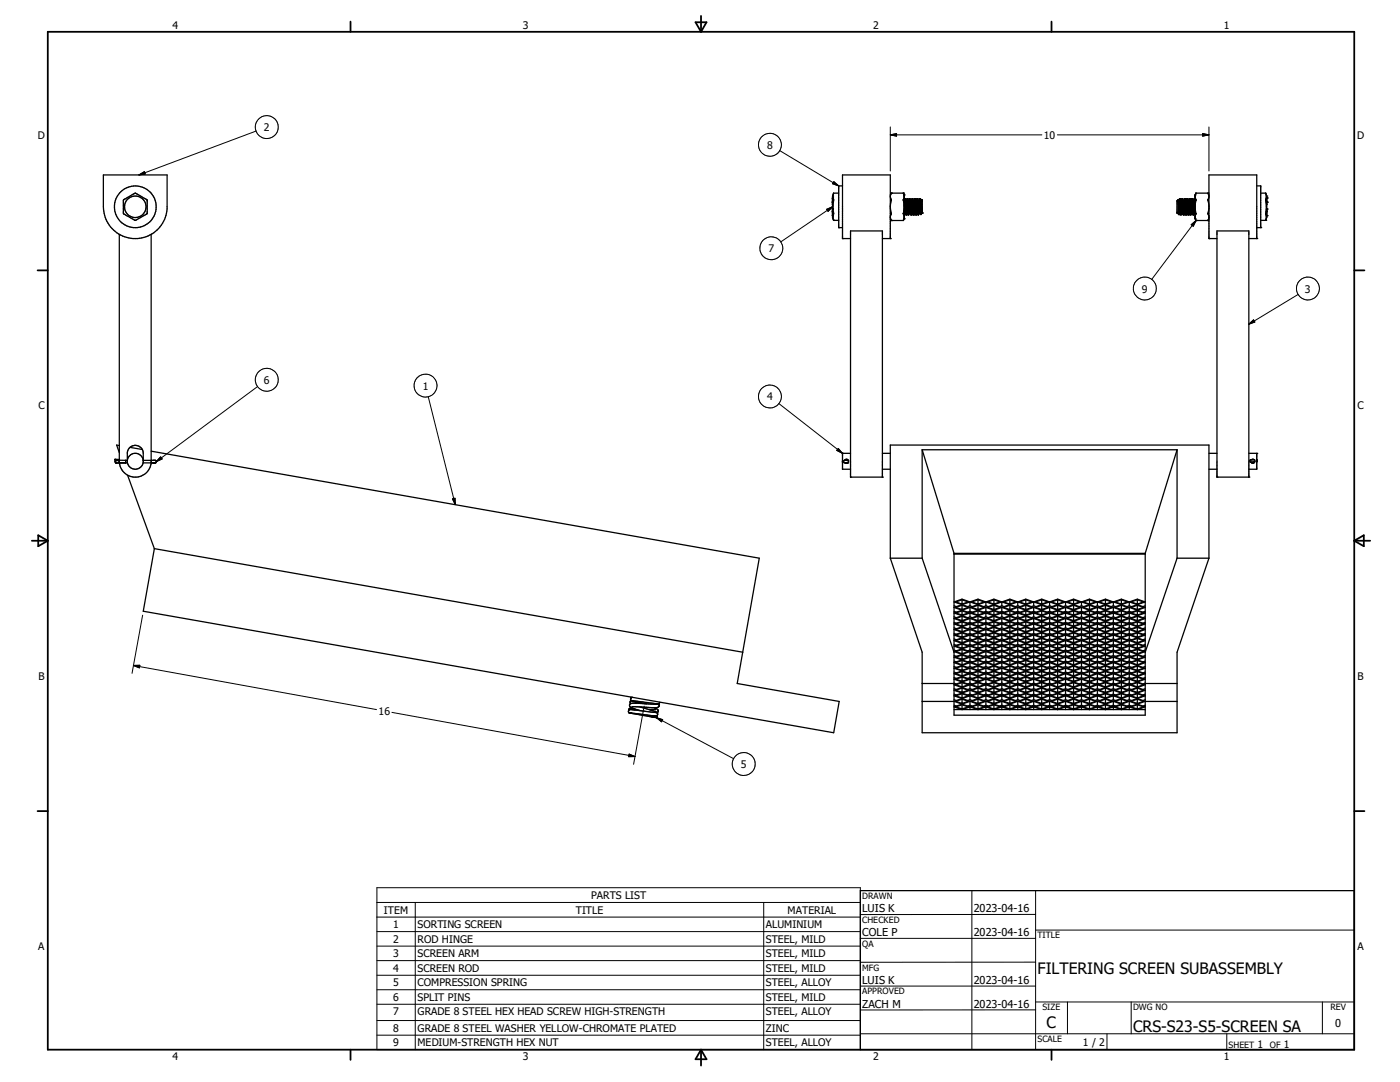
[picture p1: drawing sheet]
<svg xmlns="http://www.w3.org/2000/svg" width="279mm" height="216mm" viewBox="0 0 279 216" stroke-linecap="round" stroke-linejoin="round" font-family="sans-serif">
<defs><g id="words">
<g font-size="3.1">
<text x="207" y="194.4">FILTERING SCREEN SUBASSEMBLY</text>
<text x="208.9" y="205.2">C</text>
<text x="226.1" y="205.9">CRS-S23-S5-SCREEN SA</text>
</g>
<g font-size="2.2">
<text x="172.1" y="182.1">LUIS K</text>
<text x="194.4" y="182.1">2023-04-16</text>
<text x="172.1" y="186.8">COLE P</text>
<text x="194.4" y="186.8">2023-04-16</text>
<text x="172.1" y="196.3">LUIS K</text>
<text x="194.4" y="196.3">2023-04-16</text>
<text x="172.1" y="201.1">ZACH M</text>
<text x="194.4" y="201.1">2023-04-16</text>
<text x="266.5" y="204.8">0</text>
</g>
<g font-size="2.1">
<text x="34.4" y="5.9">4</text>
<text x="104.4" y="5.9">3</text>
<text x="174.3" y="5.9">2</text>
<text x="244.3" y="5.9">1</text>
<text x="7.6" y="27.8">D</text>
<text x="52.7" y="26.2">2</text>
<text x="153.1" y="29.7">8</text>
<text x="208.3" y="27.7">10</text>
<text x="270.9" y="27.8">D</text>
<text x="153.4" y="50.3">7</text>
<text x="227.9" y="58.4">9</text>
<text x="260.4" y="58.4">3</text>
<text x="52.7" y="76.6">6</text>
<text x="84.4" y="77.7">1</text>
<text x="7.7" y="81.7">C</text>
<text x="153.1" y="79.9">4</text>
<text x="270.9" y="81.7">C</text>
<text x="7.7" y="135.6">B</text>
<text x="270.9" y="135.6">B</text>
<text x="75.6" y="142.6">16</text>
<text x="147.8" y="153.2">5</text>
<text x="118" y="179.4">PARTS LIST</text>
<text x="76.6" y="182.3">ITEM</text>
<text x="78.5" y="185.2">1</text>
<text x="83.3" y="185.2">SORTING SCREEN</text>
<text x="114.9" y="182.3">TITLE</text>
<text x="152.9" y="185.2">ALUMINIUM</text>
<text x="157.2" y="182.3">MATERIAL</text>
<text x="7.6" y="189.6">A</text>
<text x="78.5" y="188.1">2</text>
<text x="78.5" y="191">3</text>
<text x="83.3" y="188.1">ROD HINGE</text>
<text x="83.3" y="191">SCREEN ARM</text>
<text x="152.9" y="188.1">STEEL, MILD</text>
<text x="152.9" y="191">STEEL, MILD</text>
<text x="270.9" y="189.6">A</text>
<text x="78.5" y="193.9">4</text>
<text x="78.5" y="196.8">5</text>
<text x="83.3" y="193.9">SCREEN ROD</text>
<text x="83.3" y="196.8">COMPRESSION SPRING</text>
<text x="152.9" y="193.9">STEEL, MILD</text>
<text x="152.9" y="196.8">STEEL, ALLOY</text>
<text x="78.5" y="199.7">6</text>
<text x="78.5" y="202.6">7</text>
<text x="83.3" y="199.7">SPLIT PINS</text>
<text x="83.3" y="202.6">GRADE 8 STEEL HEX HEAD SCREW HIGH-STRENGTH</text>
<text x="152.9" y="199.7">STEEL, MILD</text>
<text x="152.9" y="202.6">STEEL, ALLOY</text>
<text x="78.5" y="205.9">8</text>
<text x="78.5" y="208.8">9</text>
<text x="83.3" y="205.9">GRADE 8 STEEL WASHER YELLOW-CHROMATE PLATED</text>
<text x="83.3" y="208.8">MEDIUM-STRENGTH HEX NUT</text>
<text x="152.9" y="205.9">ZINC</text>
<text x="152.9" y="208.8">STEEL, ALLOY</text>
<text x="216.1" y="208.7">1 / 2</text>
<text x="251" y="209">1</text>
<text x="256.2" y="209">1</text>
<text x="34.4" y="211.5">4</text>
<text x="104.4" y="211.5">3</text>
<text x="174.3" y="211.5">2</text>
<text x="244.3" y="211.5">1</text>
</g>
<g font-size="1.7">
<text x="172" y="179.4">DRAWN</text>
<text x="172.1" y="184.2">CHECKED</text>
<text x="172.1" y="188.9">QA</text>
<text x="207.1" y="187.2">TITLE</text>
<text x="172.1" y="193.7">MFG</text>
<text x="172.1" y="198.4">APPROVED</text>
<text x="208.1" y="201.6">SIZE</text>
<text x="226.1" y="201.6">DWG NO</text>
<text x="265.5" y="201.6">REV</text>
<text x="207.1" y="207.9">SCALE</text>
<text x="245.2" y="209">SHEET</text>
<text x="253.5" y="209">OF</text>
</g>
</g></defs>
<g fill="none" stroke="#000" stroke-width=".25">
<path d="M20.6 34.9h12.7v6.8a6.4 6.4 0 0 1-6.5 5.9 6.4 6.4 0 0 1-6.2-6.3zM24.7 39.9l1.6-1a.82 .82 0 0 1 1.4 0l1.7 1.1v2.6l-2 1.2a.66 .66 0 0 1-1.1-.2l-1.7-1zM166.2 39.1h.1M166.2 39.5h.1M166.2 39.1v4.3l.2 .6M166.4 38.6l-.2 .6 .2 .6-.2 1.5 .2 2.6M166.4 38.6h.1M167.4 38.5h-1l-.2 .6M168.1 37.1h-.7v8.3M177.9 38.5h.1M177.9 38.5h2.4M177.9 38.5l-.2 1a1.01 1.01 0 0 1 0 1.1l.2 2"/>
<path d="M177.9 38.5l-.2 .4M180.3 38.5h.1M180.3 38.5l.2 .5M180.3 40l.2 1M180.3 38.5l.2 .4M180.4 39.5l-.1 .4M180.5 38.9h.1M180.5 38.9v4.7M180.6 39.7h.1M180.6 39.7l-.1 .1M180.6 39.7l.2 3.1M180.6 39.7l.2 .3"/>
<path d="M180.8 40h.1M180.9 40h.1M181 39.7h.1M181 39.7l-.1 .3M181.1 39.7l.2 3.2M181.1 39.7l.2 .3 .2 2.4M181.1 39.7l.2 3.1M181.5 39.7l.3 3.1M181.6 39.7l-.3 .3M181.6 39.7l.2 3.1M181.6 39.7l.2 .3M181.8 40h.1"/>
<path d="M182 39.7h.1M182 39.7l.3 .3M182 39.7l.3 3.1M182 39.7l-.2 .3M182.1 39.7l.2 3.1M182.3 40h.1M182.3 40l.2 2.4M182.5 39.7h.1M182.5 39.7l-.2 .3M182.5 39.7l.2 3.1M182.8 40h.1M183 39.7h.1"/>
<path d="M183 39.7l-.2 .3M183 39.7l.2 3.2M183.1 39.7l.2 3.1M183.1 39.7l.1 .3M183.5 39.7h.1M183.5 39.7l-.3 .3M183.5 39.7l.2 2.7M183.5 39.8h.1M183.6 39.7h.1M183.6 39.7l.2 .4 .2 2.4M183.6 39.7l.1 3.1M183.7 40h.1"/>
<path d="M183.8 40l.1 .6M183.9 39.9h.1M183.9 39.9l.1 .1v2.5M183.9 39.9l-.1 .1M183.9 39.9v1.5M235.1 39.9h.1M235.1 39.9l-.2 .1v2.5M235.1 39.9l.1 2.9M235.1 39.9l.1 .1M235.2 40h.1M235.4 39.7h.1M235.4 39.7l-.2 .3"/>
<path d="M235.4 39.7l.2 3.1M235.5 39.7l.2 3.1M235.5 39.7l.2 .3 .2 2.5M235.6 40l.3 2.4M235.9 39.7l.2 3.1M236 39.7h.1M236 39.7l-.3 .3M236 39.7l.2 3.1M236 39.7l.2 .3M236.1 40h.1M236.2 40h.1M236.4 39.7h.1"/>
<path d="M236.4 39.7l.2 3.1M236.4 39.7l-.2 .3M236.4 39.7l.2 .3M236.5 39.7l.2 3.1M236.6 40h.1M236.7 40h.1M236.9 39.7h.1M236.9 39.7l-.2 .3M236.9 39.7l.2 3.1M236.9 39.7l.2 .3M237.1 40h.1M237.2 40h.1"/>
<path d="M237.4 39.7h.1M237.4 39.7l-.2 .3M237.4 39.7l.2 3.1M237.4 39.7l.3 3.1M237.4 39.7l.2 .3M237.6 40l.3 2.4M237.9 39.7l.2 3.1M237.9 39.7h.1M237.9 39.7l-.2 .3M237.9 39.7l.2 .4 .2 2.4M238.1 40h.1M238.2 40h.1"/>
<path d="M238.3 39.7l.2 1.6M238.4 39.7h.1M238.4 39.7l.1 .1M238.4 39.7l-.3 .3M238.4 39.7l.1 .5M238.5 38.9h.1M238.5 38.9v4.7M238.5 39.4l.2 .5-.2 1.1M238.7 38.5h2.4M238.7 38.5l-.2 .5M238.7 38.5l-.2 .4M241.1 38.5h.1"/>
<path d="M241.1 39.9l.2 1.1M241.1 38.5l.2 .4M241.1 38.5l.2 .5M241.1 39.9h.1M241.3 39.4l-.2 .5M250.8 37.1h.8v8.3M251.6 38.5h1M252.6 38.5l.1 .5-.1 .9 .1 1.1-.1 2.9M252.6 38.5l.2 .6M252.8 39.1h.1M252.8 39.1v4.3l-.2 .6M252.8 39.5h.1"/>
<path d="M23.8 46.8v45M30.2 46.8v45.1M166.1 40.3h.1M166.1 41.7h.1M166.1 43h.1M166.4 44h.1M166.4 44h1M167.4 45.4h.1M167.4 45.4h.7M168.1 47.6h.1M168.1 47.6h1.6M168.1 47.6v-12.7h9.6v12.7"/>
<path d="M176.1 47.6h1.6M177.7 47.6h.1M177.7 43.6l.2 .4M177.9 44h.1M177.9 44h2.4M177.9 42.6l-.2 .7 .2 .7M180.5 43.6h.1M180.5 40.8v.1M180.5 41.7v.2M180.5 43.5l-.2 .5M180.5 41.6l-.1 .3a1.22 1.22 0 0 0 .1 1.3M180.5 43.6l-.2 .4"/>
<path d="M180.5 41.1l.1 1.4M180.5 42.1l.1 .4M180.6 42.5h.1M180.6 42.5l-.1 .2M180.6 42.5l.2 .4M180.8 42.8h.1M180.8 42.9h.1M180.8 40l.2 2.5M180.9 42.9h.1M180.9 40l.2 2.4 .2 .5M181 42.5h.1M181 42.5l-.1 .4"/>
<path d="M181.3 42.8h.1M181.4 40h.1M181.4 40l.2 2.5M181.5 42.4v.1M181.5 42.5h.1M181.5 42.5l-.2 .4M181.6 42.5h.1M181.6 42.5l.2 .4M181.8 42.8h.1M181.8 40l.2 2.5M181.8 42.9h.1M181.8 40l.3 2.5"/>
<path d="M182 42.5h.1M182 42.5l-.2 .4M182.1 42.5l.2 .4M182.3 42.8h.1M182.3 40l.2 2.5M182.3 42.9h.1M182.5 42.5h.1M182.5 42.5l-.2 .4M182.5 42.4l.1 .1M182.6 42.5l.2 .4M182.6 42.5h.1M182.7 42.8h.1"/>
<path d="M182.8 40l.2 2.5M182.8 40l-.2-.3 .2 3.1M182.8 42.8h.1M182.8 42.9h.1M183 42.5h.1M183 42.5l-.2 .4M183 42.5l.2 .4M183.2 40h.1M183.3 40l.2 2.5M183.3 42.8h.1M183.5 42.5h.1M183.5 42.5l-.3 .4"/>
<path d="M183.6 42.5l.1 .3M183.7 41.4v.1M183.7 42.8h.1M183.7 41.6l.2 .9M183.9 42.5h.1M183.9 42.5v.1M183.9 40.7l.1 .7M183.9 41.4l.1 .8M183.9 41.7h.1M184 42.6h.1M184 42v.5M184 42.6l-.3 .2"/>
<path d="M184 42.5h.1M234.9 42.5h.1M235 42.5h.1M235 42.6l.2 .2M235.2 40l.2 2.5M235.2 42.8h.1M235.4 42.5h.1M235.4 42.5l-.2 .3M235.4 42.5l.2 .4 .3-.4M235.6 42.8h.1M235.9 42.5h.1M235.9 42.4v.1"/>
<path d="M236 42.5l.2 .4M236.1 42.8h.1M236.2 40l.2 2.4M236.2 42.8h.1M236.2 42.9h.1M236.2 40l.2 2.5M236.4 42.4v.1M236.4 42.5h.1M236.4 42.5l-.2 .4M236.4 42.5l.3 .4M236.6 42.8h.1M236.6 40l.2 2.5"/>
<path d="M236.7 42.9h.1M236.7 40l.2 2.5M236.8 42.5h.1M236.9 42.5h.1M236.9 42.5l-.2 .4M236.9 42.5l.2 .4M237.1 42.8h.1M237.1 42.9h.1M237.1 40l.3 2.5M237.2 42.9h.1M237.2 40l.2 2.5 .2 .4 .3-.4M237.4 42.5h.1"/>
<path d="M237.4 42.5l-.2 .4M237.4 42.4v.1M237.6 42.8h.1M237.6 40h.1M237.6 40l.2 2.5M237.8 42.5h.1M237.9 42.4v.1M237.9 42.5h.1M237.9 42.5l.2 .4 .2-.4M238.1 42.8h.1M238.2 40l.2 2.5M238.3 42.5h.1"/>
<path d="M238.4 42.5l.1 .2M238.5 41.7v.2M238.5 40.4v.1M238.5 43.6h.1M238.5 41.6l.2 1M238.5 43.5l.2 .5M238.5 43.6l.2 .4M238.7 42.7l-.2 .5M238.7 44h.1M238.7 42.6h.1M238.7 42.7h.1M238.7 44h2.4"/>
<path d="M241.1 44h.1M241.1 42.6h.1M241.1 42.7h.1M241.1 42.7l.2 .5M241.3 47.6h.1M241.3 47.6h1.6M241.3 47.6v-12.7h9.5v12.7M241.3 41.6l-.2 1M241.3 43.5l-.2 .5M241.3 43.6l-.2 .4M249.2 47.6h1.6M250.8 47.6h.1"/>
<path d="M250.8 45.4h.8M251.6 45.4h.1M251.6 44h1M252.6 44h.1M252.8 43h.1M252.8 41.7h.1M252.8 40.3h.1M252.8 42.2h.1M252.8 40.8h.1M22.9 91.7h.1M22.9 91.7h.9h-.9v.5h.2M23.1 92.4h.1"/>
<path d="M23.6 91.8h.1M23.6 91.8v.1M23.7 91.8h.1M23.7 92.3h.1M23.7 91.8v.5M23.7 92.3l1.4 .1M23.7 91.9h-.6v.5M23.8 91.8v.1M23.8 91.8l1.3 .1M23.8 91.9v.4M23.8 88.9l-.5-.1 .5 1.5M23.8 91.8h-.2v.1"/>
<path d="M25.1 91.9l.3-.1a1.6 1.6 0 0 1 2.5-1.1 1.6 1.6 0 0 1 0 2.7 1.6 1.6 0 0 1-2.5-1.1v-2.1a1.6 1.6 0 0 1 1.7-1.3 1.6 1.6 0 0 1 1.5 1.6v1.4h2.4l.2 .3-.2 .2h-2.4M25.1 91.9v.4M25.1 92.3l.3 .1M25.1 92.4h-2M25.5 94.8l5.3 14.7M25.9 89.3l2.5 .4M30.2 90l121.3 21.4-4.4 25 20.4 3.6-1.1 6.2-137.8-24.2 2.2-12.5M30.2 91.9v.4M30.2 91.9h.1M30.2 92.3v.1M30.6 92.3l-.4 .1a3.2 3.2 0 0 1-3.2 2.8 3.2 3.2 0 0 1-3.2-2.8M30.9 92.3l.1 .1"/>
<path d="M168.1 90.5h.1M168.1 90.5h1.6M168.1 90.5v3.1h1.6M168.1 92v.2M168.6 91.9l.4-.2 .3 .2M168.7 92.3l.5 .1M169.2 92.4h.1M169.2 91.9h.1M169.3 91.9h-.8l-.1 .3 .8 .2 .1-.5M169.7 95.2h.1M169.7 95.2h6.4M169.7 95.2v-49.1h6.4v49.1"/>
<path d="M176.1 95.2h.1M176.1 90.5h1.6M176.1 93.6h1.6M184 89.7v21.7M184 89.7h50.9M184 89.7l6.4 20.7M234.9 89.7v21.7M234.9 89.7l-6.3 20.7M241.3 90.5h1.6M241.3 93.6h1.6M242.9 95.2h.1M242.9 95.2h6.3"/>
<path d="M242.9 95.2v-49.1h6.3v49.1M249.2 95.2h.1M249.2 90.5h1.6M249.6 91.8h.1M249.6 91.8a.25 .25 0 0 0-.2 .2 .25 .25 0 0 0 .2 .2M249.6 92.2h.1M250.2 92.2h-.6M250.2 91.7l-.6 .1M250.2 91.7l.2 .2v.4a.41 .41 0 0 1-.7-.1M250.2 91.7h-.4M250.4 92.2h-.1M250.4 92.1l-.1 .1"/>
<path d="M250.8 90.5h.1M250.8 90.5v3.1h-1.6M250.8 91.7l.1 .2-.1 .3M30.8 109.5l117.4 20.6M177.7 111.4l6.3 18.7v16.1h50.9v-16.1l6.4-18.7M177.7 111.4v-22.6h63.6v22.6M177.7 111.4h6.3M184 111.4l6.4 18.7M190.4 110.4v32.3h38.2v-32.3M190.4 110.6h38.2M190.4 110.4h38.2M192 119.7v.8"/>
<path d="M195.2 119.7v.8M198.4 119.7v.8M201.5 119.7v.8M204.7 119.7v.8M207.9 119.7v.8M211.1 119.7v.8M214.3 119.7v.8M217.4 119.7v.8M220.6 119.7v.8M223.8 119.7v.8M227 119.7v.8M234.9 111.4l-6.3 18.7"/>
<path d="M234.9 111.4h6.4M125.9 139.1v.2M125.9 139.8a.39 .39 0 0 0 0 .6M125.9 139.7l.4 .2M126.2 139.2l-.3 .2v.3M126.3 139.9l4.8 .5M126.3 140h.1M126.3 140l2.7 .4M126.3 139.9v.1M184 140h6.4M184 136.4h6.4M190.4 139.9l1.6 .6"/>
<path d="M190.4 139.6l.5 .2M190.4 128.6l.5 .2M190.4 138.5l.5 .2M190.4 137.4l.5 .2M190.4 136.3l.5 .2M190.4 135.2l.5 .2M190.4 134.1l.5 .2M190.4 123.1l.5 .2M190.4 133l.5 .2M190.4 131.9l.5 .2M190.4 130.8l.5 .2M190.4 129.7l.5 .2"/>
<path d="M190.4 127.5l.5 .2M190.4 126.4l.5 .2M190.4 125.3l.5 .1M190.4 124.2l.5 .2M190.4 122l.5 .1M190.4 120.9l.5 .1M190.8 139.9l1.2-.4 1.2 .4-1.2 .5zM190.8 138.8l1.2-.4 1.2 .4-1.2 .5zM190.8 137.7l1.2-.4 1.2 .4-1.2 .5zM190.8 136.6l1.2-.4 1.2 .4-1.2 .5zM190.8 135.5l1.2-.4 1.2 .4-1.2 .5zM190.8 131.1l1.2-.4 1.2 .4-1.2 .5z"/>
<path d="M190.8 134.4l1.2-.4 1.2 .4-1.2 .5zM190.8 130l1.2-.4 1.2 .4-1.2 .4zM190.8 133.3l1.2-.4 1.2 .4-1.2 .5zM190.8 128.9l1.2-.4 1.2 .4-1.2 .5zM190.8 132.2l1.2-.4 1.2 .4-1.2 .5zM190.8 124.5l1.2-.4 1.2 .4-1.2 .4zM190.8 126.7l1.2-.4 1.2 .4-1.2 .4zM190.8 125.6l1.2-.4 1.2 .4-1.2 .5zM190.8 121.2l1.2-.4 1.2 .4-1.2 .4zM190.8 127.8l1.2-.4 1.2 .4-1.2 .4zM190.8 123.4l1.2-.4 1.2 .4-1.2 .4zM190.8 122.3l1.2-.4 1.2 .4-1.2 .4z"/>
<path d="M190.8 120.1l1.2-.4 1.2 .4-1.2 .4zM192 120.8v.8M192 121.9v.8M192 123v.8M192 124.1v.8M192 125.2v.8M192 126.3v.8M192 127.4v.8M192 128.5v.8M192 129.6v.8M192 130.7v.8M192 131.8v.8"/>
<path d="M192 132.9v.8M192 134v.8M192 135.1v.8M192 136.2v.8M192 137.3v.8M192 138.4v.8M192 139.5v.8M192 139.4l1.6 .5M192 133.9l1.6 .5M192 139.4l-1.6 .5M192 137.2l-1.6 .5 1.6 .6M192 136.1l-1.6 .5 1.6 .6"/>
<path d="M192 135l-1.6 .5 1.6 .6M192 132.6h.1M192 133.9l-1.6 .5 1.6 .6M192 139.2h.1M192 139.2h-.1M192 138.3l-1.6 .5 1.6 .6M192 138.3l1.6 .5M192 132.8l1.6 .5M192 138.1h.1M192 138.1h-.1M192 137.2l1.6 .5M192 135l1.6 .5"/>
<path d="M192 130.4h.1M192 130.6l1.6 .5M192 127.3l-1.6 .5 1.6 .6M192 137h.1M192 137h-.1M192 136.1l1.6 .5M192 128.4l1.6 .5M192 135.9h.1M192 135.9h-.1M192 134.8h.1M192 134.8h-.1M192 126.2l1.6 .5"/>
<path d="M192 133.7h.1M192 133.7h-.1M192 132.8l-1.6 .5 1.6 .6M192 127.3l1.6 .5M192 132.6h-.1M192 131.7l-1.6 .5 1.6 .6M192 131.7l1.6 .5M192 130.6l-1.6 .5 1.6 .6M192 129.5l-1.6 .5 1.6 .6M192 128.4l-1.6 .5 1.6 .6M192 124.9h.1M192 126.2l-1.6 .5 1.6 .6"/>
<path d="M192 121.8l-1.6 .5 1.6 .6M192 131.5h.1M192 131.5h-.1M192 125.1l1.6 .5M192 122.9l1.6 .5M192 130.4h-.1M192 129.5l1.6 .5M192 122.7h.1M192 129.3h.1M192 129.3h-.1M192 126h.1M192 121.8l1.6 .5"/>
<path d="M192 120.6l1.6 .6M192 128.2h.1M192 128.2h-.1M192 127.1h.1M192 127.1h-.1M192 126h-.1M192 125.1l-1.6 .5 1.6 .6M192 124.9h-.1M192 124l-1.6 .5 1.6 .6M192 124l1.6 .5M192 122.9l-1.6 .5 1.6 .6M192 120.6l-1.6 .6 1.6 .6"/>
<path d="M192 123.8h.1M192 123.8h-.1M192 122.7h-.1M192 121.6h.1M192 121.6h-.1M192 120.5h.1M192 120.5h-.1M193.6 120.1v.8M193.6 121.2v.8M193.6 122.3v.8M193.6 123.4v.8M193.6 124.5v.8"/>
<path d="M193.6 125.6v.8M193.6 126.7v.8M193.6 127.8v.8M193.6 128.9v.8M193.6 130v.8M193.6 131.1v.8M193.6 132.2v.8M193.6 133.3v.8M193.6 134.4v.8M193.6 135.5v.8M193.6 136.6v.8M193.6 137.7v.8"/>
<path d="M193.6 138.8v.8M193.6 139.9v.8M193.6 139.9l-1.6 .6M193.6 139.9l1.6 .6M193.6 137.7l1.6 .6M193.6 136.6l1.6 .6M193.6 135.5l1.6 .6M193.6 134.4l1.6 .6M193.6 139.6l-.5 .2M193.6 138.8l-1.6 .6M193.6 139.6l.4 .2M193.6 138.8l1.6 .6"/>
<path d="M193.6 128.6l.4 .2M193.6 138.5l-.5 .2M193.6 137.7l-1.6 .6M193.6 138.5l.4 .2M193.6 137.4l-.5 .2M193.6 136.6l-1.6 .6M193.6 137.4l.4 .2M193.6 136.3l-.5 .2M193.6 135.5l-1.6 .6M193.6 136.3l.4 .2M193.6 135.2l-.5 .2M193.6 134.4l-1.6 .6"/>
<path d="M193.6 135.2l.4 .2M193.6 134.1l-.5 .2M193.6 133.3l-1.6 .6M193.6 134.1l.4 .2M193.6 133.3l1.6 .6M193.6 123.1l.4 .2M193.6 133l-.5 .2M193.6 132.2l-1.6 .6M193.6 133l.4 .2M193.6 132.2l1.6 .6M193.6 131.1l1.6 .6M193.6 130l1.6 .6"/>
<path d="M193.6 128.9l1.6 .6M193.6 126.7l1.6 .6M193.6 131.9l-.5 .2M193.6 131.1l-1.6 .6M193.6 131.9l.4 .2M193.6 122.3l1.6 .6M193.6 130.8l-.5 .2M193.6 130l-1.6 .6M193.6 130.8l.4 .2M193.6 129.7l-.5 .2M193.6 128.9l-1.6 .6M193.6 129.7l.4 .2"/>
<path d="M193.6 128.6l-.5 .2M193.6 127.8l-1.6 .6M193.6 127.8l1.6 .6M193.6 120.1l1.6-.5 1.6 .5M193.6 127.5l-.5 .2M193.6 126.7l-1.6 .6M193.6 127.5l.4 .2M193.6 126.4l-.5 .2M193.6 125.6l-1.6 .6M193.6 126.4l.4 .2M193.6 125.6l1.6 .6M193.6 120.1l-1.6-.5-1.6 .5 1.6 .5"/>
<path d="M193.6 125.3l-.5 .1M193.6 124.5l-1.6 .6M193.6 125.3l.4 .1M193.6 124.5l1.6 .6M193.6 123.4l1.6 .6M193.6 121.2l1.6 .6M193.6 124.2l-.5 .2M193.6 123.4l-1.6 .6M193.6 124.2l.4 .2M193.6 123.1l-.5 .2M193.6 122.3l-1.6 .6M193.6 122l-.5 .1"/>
<path d="M193.6 121.2l-1.6 .6M193.6 122l.4 .1M193.6 120.9l-.5 .1M193.6 120.1l-1.6 .5M193.6 120.9l.4 .1M193.6 120.1l1.6 .5M193.9 139.9l1.3-.4 1.2 .4-1.2 .5zM193.9 138.8l1.3-.4 1.2 .4-1.2 .5zM193.9 137.7l1.3-.4 1.2 .4-1.2 .5zM193.9 136.6l1.3-.4 1.2 .4-1.2 .5zM193.9 133.3l1.3-.4 1.2 .4-1.2 .5zM193.9 135.5l1.3-.4 1.2 .4-1.2 .5z"/>
<path d="M193.9 131.1l1.3-.4 1.2 .4-1.2 .5zM193.9 134.4l1.3-.4 1.2 .4-1.2 .5zM193.9 130l1.3-.4 1.2 .4-1.2 .4zM193.9 128.9l1.3-.4 1.2 .4-1.2 .5zM193.9 132.2l1.3-.4 1.2 .4-1.2 .5zM193.9 123.4l1.3-.4 1.2 .4-1.2 .4zM193.9 126.7l1.3-.4 1.2 .4-1.2 .4zM193.9 127.8l1.3-.4 1.2 .4-1.2 .4zM193.9 125.6l1.3-.4 1.2 .4-1.2 .5zM193.9 121.2l1.3-.4 1.2 .4-1.2 .4zM193.9 124.5l1.3-.4 1.2 .4-1.2 .4zM193.9 122.3l1.3-.4 1.2 .4-1.2 .4z"/>
<path d="M193.9 120.1l1.3-.4 1.2 .4-1.2 .4zM195.2 126h-.1M195.2 120.8v.8M195.2 121.9v.8M195.2 123v.8M195.2 124.1v.8M195.2 125.2v.8M195.2 126.3v.8M195.2 127.4v.8M195.2 128.5v.8M195.2 129.6v.8M195.2 130.7v.8"/>
<path d="M195.2 131.8v.8M195.2 132.9v.8M195.2 134v.8M195.2 135.1v.8M195.2 136.2v.8M195.2 137.3v.8M195.2 138.4v.8M195.2 139.5v.8M195.2 139.4l1.6 .5M195.2 138.3l1.6 .5M195.2 133.9l1.6 .5M195.2 132.8l1.6 .5"/>
<path d="M195.2 139.4l-1.6 .5M195.2 139.2h.1M195.2 139.2h-.1M195.2 138.3l-1.6 .5M195.2 138.1h.1M195.2 138.1h-.1M195.2 137.2l-1.6 .5M195.2 137.2l1.6 .5M195.2 137h.1M195.2 137h-.1M195.2 136.1l-1.6 .5M195.2 136.1l1.6 .5"/>
<path d="M195.2 133.7h.1M195.2 130.6l1.6 .5M195.2 135.9h.1M195.2 135.9h-.1M195.2 135l-1.6 .5M195.2 135l1.6 .5M195.2 134.8h.1M195.2 134.8h-.1M195.2 133.9l-1.6 .5M195.2 128.4l1.6 .5M195.2 127.3l1.6 .5M195.2 126.2l1.6 .5"/>
<path d="M195.2 133.7h-.1M195.2 132.8l-1.6 .5M195.2 132.6h.1M195.2 132.6h-.1M195.2 131.7l-1.6 .5M195.2 131.7l1.6 .5M195.2 131.5h.1M195.2 131.5h-.1M195.2 130.6l-1.6 .5M195.2 125.1l1.6 .5M195.2 130.4h.1M195.2 130.4h-.1"/>
<path d="M195.2 129.5l-1.6 .5M195.2 129.5l1.6 .5M195.2 127.3l-1.6 .5M195.2 129.3h.1M195.2 129.3h-.1M195.2 128.4l-1.6 .5M195.2 126h.1M195.2 122.9l1.6 .5M195.2 121.8l1.6 .5M195.2 120.6l1.6 .6M195.2 126.2l-1.6 .5M195.2 128.2h.1"/>
<path d="M195.2 128.2h-.1M195.2 125.1l-1.6 .5M195.2 127.1h.1M195.2 127.1h-.1M195.2 124.9h.1M195.2 124.9h-.1M195.2 124l-1.6 .5M195.2 124l1.6 .5M195.2 121.8l-1.6 .5M195.2 123.8h.1M195.2 123.8h-.1M195.2 122.9l-1.6 .5"/>
<path d="M195.2 120.6l-1.6 .6M195.2 122.7h.1M195.2 122.7h-.1M195.2 121.6h.1M195.2 121.6h-.1M195.2 120.5h.1M195.2 120.5h-.1M196.8 120.1v.8M196.8 121.2v.8M196.8 122.3v.8M196.8 123.4v.8M196.8 124.5v.8"/>
<path d="M196.8 125.6v.8M196.8 126.7v.8M196.8 127.8v.8M196.8 128.9v.8M196.8 130v.8M196.8 131.1v.8M196.8 132.2v.8M196.8 133.3v.8M196.8 134.4v.8M196.8 135.5v.8M196.8 136.6v.8M196.8 137.7v.8"/>
<path d="M196.8 138.8v.8M196.8 139.9v.8M196.8 139.9l-1.6 .6M196.8 139.9l1.6 .6M196.8 137.7l1.6 .6M196.8 136.6l1.6 .6M196.8 135.5l1.6 .6M196.8 134.4l1.6 .6M196.8 139.6l-.5 .2M196.8 138.8l-1.6 .6M196.8 139.6l.4 .2M196.8 138.8l1.6 .6"/>
<path d="M196.8 136.6l-1.6 .6M196.8 138.5l-.5 .2M196.8 137.7l-1.6 .6M196.8 138.5l.4 .2M196.8 135.5l-1.6 .6M196.8 137.4l-.5 .2M196.8 137.4l.4 .2M196.8 136.3l-.5 .2M196.8 136.3l.4 .2M196.8 135.2l-.5 .2M196.8 134.4l-1.6 .6M196.8 135.2l.4 .2"/>
<path d="M196.8 134.1l-.5 .2M196.8 133.3l-1.6 .6M196.8 134.1l.4 .2M196.8 133.3l1.6 .6M196.8 131.1l-1.6 .6M196.8 133l-.5 .2M196.8 132.2l-1.6 .6M196.8 133l.4 .2M196.8 132.2l1.6 .6M196.8 131.9l.4 .2M196.8 131.1l1.6 .6M196.8 130l1.6 .6"/>
<path d="M196.8 128.9l1.6 .6M196.8 126.7l1.6 .6M196.8 125.6l1.6 .6M196.8 130l-1.6 .6M196.8 131.9l-.5 .2M196.8 130.8l-.5 .2M196.8 130.8l.4 .2M196.8 129.7l-.5 .2M196.8 128.9l-1.6 .6M196.8 129.7l.4 .2M196.8 128.6l-.5 .2M196.8 127.8l-1.6 .6"/>
<path d="M196.8 128.6l.4 .2M196.8 127.8l1.6 .6M196.8 120.1l1.6-.5 1.5 .5M196.8 127.5l-.5 .2M196.8 126.7l-1.6 .6M196.8 127.5l.4 .2M196.8 126.4l-.5 .2M196.8 125.6l-1.6 .6M196.8 126.4l.4 .2M196.8 125.3l-.5 .1M196.8 124.5l-1.6 .6M196.8 125.3l.4 .1"/>
<path d="M196.8 124.5l1.6 .6M196.8 123.4l1.6 .6M196.8 121.2l1.6 .6M196.8 124.2l-.5 .2M196.8 123.4l-1.6 .6M196.8 124.2l.4 .2M196.8 123.1l-.5 .2M196.8 122.3l-1.6 .6M196.8 123.1l.4 .2M196.8 122.3l1.6 .6M196.8 122l-.5 .1M196.8 121.2l-1.6 .6"/>
<path d="M196.8 122l.4 .1M196.8 120.9l-.5 .1M196.8 120.1l-1.6 .5M196.8 120.9l.4 .1M196.8 120.1l1.6 .5M197.1 138.8l1.3-.4 1.2 .4-1.2 .5zM197.1 139.9l1.3-.4 1.2 .4-1.2 .5zM197.1 137.7l1.3-.4 1.2 .4-1.2 .5zM197.1 134.4l1.3-.4 1.2 .4-1.2 .5zM197.1 133.3l1.3-.4 1.2 .4-1.2 .5zM197.1 136.6l1.3-.4 1.2 .4-1.2 .5zM197.1 135.5l1.3-.4 1.2 .4-1.2 .5z"/>
<path d="M197.1 131.1l1.3-.4 1.2 .4-1.2 .5zM197.1 130l1.3-.4 1.2 .4-1.2 .4zM197.1 132.2l1.3-.4 1.2 .4-1.2 .5zM197.1 125.6l1.3-.4 1.2 .4-1.2 .5zM197.1 128.9l1.3-.4 1.2 .4-1.2 .5zM197.1 123.4l1.3-.4 1.2 .4-1.2 .4zM197.1 126.7l1.3-.4 1.2 .4-1.2 .4zM197.1 127.8l1.3-.4 1.2 .4-1.2 .4zM197.1 121.2l1.3-.4 1.2 .4-1.2 .4zM197.1 124.5l1.3-.4 1.2 .4-1.2 .4zM197.1 122.3l1.3-.4 1.2 .4-1.2 .4zM197.1 120.1l1.3-.4 1.2 .4-1.2 .4z"/>
<path d="M198.4 138.3l-1.6 .5M198.4 120.8v.8M198.4 121.9v.8M198.4 123v.8M198.4 124.1v.8M198.4 125.2v.8M198.4 126.3v.8M198.4 127.4v.8M198.4 128.5v.8M198.4 129.6v.8M198.4 130.7v.8M198.4 131.8v.8"/>
<path d="M198.4 132.9v.8M198.4 134v.8M198.4 135.1v.8M198.4 136.2v.8M198.4 137.3v.8M198.4 138.4v.8M198.4 139.5v.8M198.4 139.4l1.5 .5M198.4 133.9l1.5 .5M198.4 132.8l1.5 .5M198.4 139.4l-1.6 .5M198.4 138.3l1.5 .5"/>
<path d="M198.4 136.1l-1.6 .5M198.4 139.2h.1M198.4 139.2h-.2M198.4 136.1l1.5 .5M198.4 130.6l1.5 .5M198.4 138.1h.1M198.4 138.1h-.2M198.4 137.2l-1.6 .5M198.4 137.2l1.5 .5M198.4 135l1.5 .5M198.4 133.9l-1.6 .5M198.4 137h.1"/>
<path d="M198.4 137h-.2M198.4 135.9h.1M198.4 135.9h-.2M198.4 135l-1.6 .5M198.4 132.8l-1.6 .5M198.4 134.8h.1M198.4 134.8h-.2M198.4 128.4l1.5 .5M198.4 127.3l1.5 .5M198.4 130.6l-1.6 .5M198.4 133.7h.1M198.4 133.7h-.2"/>
<path d="M198.4 126.2l1.5 .5M198.4 125.1l1.5 .5M198.4 132.6h.1M198.4 132.6h-.2M198.4 131.7l-1.6 .5M198.4 131.7l1.5 .5M198.4 128.4l-1.6 .5M198.4 131.5h.1M198.4 131.5h-.2M198.4 130.4h.1M198.4 130.4h-.2M198.4 129.5l-1.6 .5"/>
<path d="M198.4 129.5l1.5 .5M198.4 126.2l-1.6 .5M198.4 127.3l-1.6 .5M198.4 129.3h.1M198.4 129.3h-.2M198.4 122.9l1.5 .5M198.4 121.8l1.5 .5M198.4 125.1l-1.6 .5M198.4 128.2h.1M198.4 128.2h-.2M198.4 120.6l1.5 .6M198.4 127.1h.1"/>
<path d="M198.4 127.1h-.2M198.4 126h.1M198.4 126h-.2M198.4 124.9h.1M198.4 124.9h-.2M198.4 124l-1.6 .5M198.4 124l1.5 .5M198.4 120.6l-1.6 .6M198.4 121.8l-1.6 .5M198.4 123.8h.1M198.4 123.8h-.2M198.4 122.9l-1.6 .5"/>
<path d="M198.4 122.7h.1M198.4 122.7h-.2M198.4 121.6h.1M198.4 121.6h-.2M198.4 120.5h.1M198.4 120.5h-.2M199.9 120.1v.8M199.9 121.2v.8M199.9 122.3v.8M199.9 123.4v.8M199.9 124.5v.8M199.9 125.6v.8"/>
<path d="M199.9 126.7v.8M199.9 127.8v.8M199.9 128.9v.8M199.9 130v.8M199.9 131.1v.8M199.9 132.2v.8M199.9 133.3v.8M199.9 134.4v.8M199.9 135.5v.8M199.9 136.6v.8M199.9 137.7v.8M199.9 138.8v.8"/>
<path d="M199.9 139.9v.8M199.9 139.9l-1.5 .6M199.9 139.9l1.6 .6M199.9 137.7l1.6 .6M199.9 136.6l1.6 .6M199.9 135.5l1.6 .6M199.9 134.4l1.6 .6M199.9 139.6l-.4 .2M199.9 138.8l-1.5 .6M199.9 139.6l.5 .2M199.9 138.8l1.6 .6M199.9 138.5l-.4 .2"/>
<path d="M199.9 137.7l-1.5 .6M199.9 138.5l.5 .2M199.9 137.4l-.4 .2M199.9 136.6l-1.5 .6M199.9 137.4l.5 .2M199.9 136.3l-.4 .2M199.9 135.5l-1.5 .6M199.9 136.3l.5 .2M199.9 135.2l-.4 .2M199.9 134.4l-1.5 .6M199.9 135.2l.5 .2M199.9 134.1l-.4 .2"/>
<path d="M199.9 133.3l-1.5 .6M199.9 134.1l.5 .2M199.9 133.3l1.6 .6M199.9 133l-.4 .2M199.9 132.2l-1.5 .6M199.9 133l.5 .2M199.9 132.2l1.6 .6M199.9 131.9l.5 .2M199.9 131.1l1.6 .6M199.9 130l1.6 .6M199.9 128.9l1.6 .6M199.9 126.7l1.6 .6"/>
<path d="M199.9 131.9l-.4 .2M199.9 131.1l-1.5 .6M199.9 125.6l1.6 .6M199.9 130.8l-.4 .2M199.9 130l-1.5 .6M199.9 130.8l.5 .2M199.9 129.7l-.4 .2M199.9 128.9l-1.5 .6M199.9 129.7l.5 .2M199.9 122.3l1.6 .6M199.9 128.6l-.4 .2M199.9 127.8l-1.5 .6"/>
<path d="M199.9 128.6l.5 .2M199.9 127.8l1.6 .6M199.9 127.5l-.4 .2M199.9 126.7l-1.5 .6M199.9 127.5l.5 .2M199.9 120.1l1.6-.5 1.6 .5M199.9 120.1l1.6 .5M199.9 126.4l-.4 .2M199.9 125.6l-1.5 .6M199.9 126.4l.5 .2M199.9 125.3l-.4 .1M199.9 124.5l-1.5 .6"/>
<path d="M199.9 125.3l.5 .1M199.9 124.5l1.6 .6M199.9 123.4l1.6 .6M199.9 121.2l1.6 .6M199.9 124.2l-.4 .2M199.9 123.4l-1.5 .6M199.9 124.2l.5 .2M199.9 123.1l-.4 .2M199.9 122.3l-1.5 .6M199.9 123.1l.5 .2M199.9 122l-.4 .1M199.9 121.2l-1.5 .6"/>
<path d="M199.9 122l.5 .1M199.9 120.9l-.4 .1M199.9 120.1l-1.5 .5M199.9 120.9l.5 .1M200.3 137.7l1.2-.4 1.3 .4-1.3 .5zM200.3 138.8l1.2-.4 1.3 .4-1.3 .5zM200.3 139.9l1.2-.4 1.3 .4-1.3 .5zM200.3 136.6l1.2-.4 1.3 .4-1.3 .5zM200.3 135.5l1.2-.4 1.3 .4-1.3 .5zM200.3 134.4l1.2-.4 1.3 .4-1.3 .5zM200.3 133.3l1.2-.4 1.3 .4-1.3 .5zM200.3 131.1l1.2-.4 1.3 .4-1.3 .5z"/>
<path d="M200.3 126.7l1.2-.4 1.3 .4-1.3 .4zM200.3 132.2l1.2-.4 1.3 .4-1.3 .5zM200.3 128.9l1.2-.4 1.3 .4-1.3 .5zM200.3 127.8l1.2-.4 1.3 .4-1.3 .4zM200.3 125.6l1.2-.4 1.3 .4-1.3 .5zM200.3 130l1.2-.4 1.3 .4-1.3 .4zM200.3 123.4l1.2-.4 1.3 .4-1.3 .4zM200.3 122.3l1.2-.4 1.3 .4-1.3 .4zM200.3 124.5l1.2-.4 1.3 .4-1.3 .4zM200.3 120.1l1.2-.4 1.3 .4-1.3 .4zM200.3 121.2l1.2-.4 1.3 .4-1.3 .4zM201.5 138.3l-1.6 .5"/>
<path d="M201.5 120.8v.8M201.5 121.9v.8M201.5 123v.8M201.5 124.1v.8M201.5 125.2v.8M201.5 126.3v.8M201.5 127.4v.8M201.5 128.5v.8M201.5 129.6v.8M201.5 130.7v.8M201.5 131.8v.8M201.5 132.9v.8"/>
<path d="M201.5 134v.8M201.5 135.1v.8M201.5 136.2v.8M201.5 137.3v.8M201.5 138.4v.8M201.5 139.5v.8M201.5 139.4l-1.6 .5M201.5 139.4l1.6 .5M201.5 136.1l-1.6 .5M201.5 139.2h.1M201.5 139.2h-.1M201.5 138.3l1.6 .5"/>
<path d="M201.5 132.8l1.6 .5M201.5 130.6l1.6 .5M201.5 138.1h.1M201.5 138.1h-.1M201.5 137.2l-1.6 .5M201.5 137.2l1.6 .5M201.5 132.8l-1.6 .5M201.5 133.9l-1.6 .5M201.5 137h.1M201.5 137h-.1M201.5 136.1l1.6 .5M201.5 133.9l1.6 .5"/>
<path d="M201.5 133.7h.1M201.5 128.4l1.6 .5M201.5 135.9h.1M201.5 135.9h-.1M201.5 135l-1.6 .5M201.5 135l1.6 .5M201.5 130.6l-1.6 .5M201.5 134.8h.1M201.5 134.8h-.1M201.5 133.7h-.1M201.5 127.3l1.6 .5M201.5 126.2l1.6 .5"/>
<path d="M201.5 125.1l1.6 .5M201.5 132.6h.1M201.5 132.6h-.1M201.5 131.7l-1.6 .5M201.5 131.7l1.6 .5M201.5 127.3l-1.6 .5M201.5 128.4l-1.6 .5M201.5 131.5h.1M201.5 131.5h-.1M201.5 122.9l1.6 .5M201.5 130.4h.1M201.5 130.4h-.1"/>
<path d="M201.5 129.5l-1.6 .5M201.5 129.5l1.6 .5M201.5 125.1l-1.6 .5M201.5 126.2l-1.6 .5M201.5 129.3h.1M201.5 129.3h-.1M201.5 128.2h.1M201.5 128.2h-.1M201.5 121.8l1.6 .5M201.5 120.6l1.6 .6M201.5 122.9l-1.6 .5M201.5 127.1h.1"/>
<path d="M201.5 127.1h-.1M201.5 121.8l-1.6 .5M201.5 126h.1M201.5 126h-.1M201.5 124.9h.1M201.5 124.9h-.1M201.5 124l-1.6 .5M201.5 124l1.6 .5M201.5 123.8h.1M201.5 123.8h-.1M201.5 122.7h.1M201.5 122.7h-.1"/>
<path d="M201.5 121.6h.1M201.5 121.6h-.1M201.5 120.6l-1.6 .6M201.5 120.5h.1M201.5 120.5h-.1M203.1 120.1v.8M203.1 121.2v.8M203.1 122.3v.8M203.1 123.4v.8M203.1 124.5v.8M203.1 125.6v.8M203.1 126.7v.8"/>
<path d="M203.1 127.8v.8M203.1 128.9v.8M203.1 130v.8M203.1 131.1v.8M203.1 132.2v.8M203.1 133.3v.8M203.1 134.4v.8M203.1 135.5v.8M203.1 136.6v.8M203.1 137.7v.8M203.1 138.8v.8M203.1 139.9v.8"/>
<path d="M203.1 139.9l-1.6 .6M203.1 139.9l1.6 .6M203.1 137.7l1.6 .6M203.1 136.6l1.6 .6M203.1 135.5l1.6 .6M203.1 134.4l1.6 .6M203.1 139.6l-.4 .2M203.1 138.8l-1.6 .6M203.1 139.6l.5 .2M203.1 138.8l1.6 .6M203.1 138.5l-.4 .2M203.1 137.7l-1.6 .6"/>
<path d="M203.1 138.5l.5 .2M203.1 135.5l-1.6 .6M203.1 137.4l-.4 .2M203.1 136.6l-1.6 .6M203.1 137.4l.5 .2M203.1 134.4l-1.6 .6M203.1 136.3l-.4 .2M203.1 136.3l.5 .2M203.1 135.2l-.4 .2M203.1 135.2l.5 .2M203.1 134.1l-.4 .2M203.1 133.3l-1.6 .6"/>
<path d="M203.1 134.1l.5 .2M203.1 133.3l1.6 .6M203.1 133l-.4 .2M203.1 132.2l-1.6 .6M203.1 133l.5 .2M203.1 132.2l1.6 .6M203.1 131.1l1.6 .6M203.1 130l1.6 .6M203.1 128.9l1.6 .6M203.1 126.7l1.6 .6M203.1 130l-1.6 .6M203.1 131.9l-.4 .2"/>
<path d="M203.1 131.1l-1.6 .6M203.1 131.9l.5 .2M203.1 128.9l-1.6 .6M203.1 130.8l-.4 .2M203.1 130.8l.5 .2M203.1 129.7l-.4 .2M203.1 129.7l.5 .2M203.1 128.6l-.4 .2M203.1 127.8l-1.6 .6M203.1 128.6l.5 .2M203.1 127.8l1.6 .6M203.1 127.5l-.4 .2"/>
<path d="M203.1 126.7l-1.6 .6M203.1 127.5l.5 .2M203.1 126.4l-.4 .2M203.1 125.6l-1.6 .6M203.1 126.4l.5 .2M203.1 125.6l1.6 .6M203.1 120.1l1.6-.5 1.6 .5M203.1 123.4l-1.6 .6M203.1 125.3l-.4 .1M203.1 124.5l-1.6 .6M203.1 125.3l.5 .1M203.1 124.5l1.6 .6"/>
<path d="M203.1 123.4l1.6 .6M203.1 121.2l1.6 .6M203.1 124.2l-.4 .2M203.1 124.2l.5 .2M203.1 123.1l-.4 .2M203.1 122.3l-1.6 .6M203.1 123.1l.5 .2M203.1 122.3l1.6 .6M203.1 122l-.4 .1M203.1 121.2l-1.6 .6M203.1 122l.5 .1M203.1 120.9l-.4 .1"/>
<path d="M203.1 120.1l-1.6 .5M203.1 120.9l.5 .1M203.1 120.1l1.6 .5M203.5 136.6l1.2-.4 1.2 .4-1.2 .5zM203.5 137.7l1.2-.4 1.2 .4-1.2 .5zM203.5 138.8l1.2-.4 1.2 .4-1.2 .5zM203.5 139.9l1.2-.4 1.2 .4-1.2 .5zM203.5 135.5l1.2-.4 1.2 .4-1.2 .5zM203.5 134.4l1.2-.4 1.2 .4-1.2 .5zM203.5 131.1l1.2-.4 1.2 .4-1.2 .5zM203.5 132.2l1.2-.4 1.2 .4-1.2 .5zM203.5 133.3l1.2-.4 1.2 .4-1.2 .5z"/>
<path d="M203.5 128.9l1.2-.4 1.2 .4-1.2 .5zM203.5 127.8l1.2-.4 1.2 .4-1.2 .4zM203.5 126.7l1.2-.4 1.2 .4-1.2 .4zM203.5 130l1.2-.4 1.2 .4-1.2 .4zM203.5 125.6l1.2-.4 1.2 .4-1.2 .5zM203.5 124.5l1.2-.4 1.2 .4-1.2 .4zM203.5 123.4l1.2-.4 1.2 .4-1.2 .4zM203.5 122.3l1.2-.4 1.2 .4-1.2 .4zM203.5 121.2l1.2-.4 1.2 .4-1.2 .4zM203.5 120.1l1.2-.4 1.2 .4-1.2 .4zM204.7 137.2l-1.6 .5M204.7 136.1l-1.6 .5"/>
<path d="M204.7 120.8v.8M204.7 121.9v.8M204.7 123v.8M204.7 124.1v.8M204.7 125.2v.8M204.7 126.3v.8M204.7 127.4v.8M204.7 128.5v.8M204.7 129.6v.8M204.7 130.7v.8M204.7 131.8v.8M204.7 132.9v.8"/>
<path d="M204.7 134v.8M204.7 135.1v.8M204.7 136.2v.8M204.7 137.3v.8M204.7 138.4v.8M204.7 139.5v.8M204.7 139.4l1.6 .5M204.7 133.9l1.6 .5M204.7 139.4l-1.6 .5M204.7 132.6h.1M204.7 133.9l-1.6 .5M204.7 139.2h.1"/>
<path d="M204.7 139.2h-.1M204.7 138.3l-1.6 .5M204.7 138.3l1.6 .5M204.7 132.8l1.6 .5M204.7 138.1h.1M204.7 138.1h-.1M204.7 137.2l1.6 .5M204.7 130.4h.1M204.7 130.6l1.6 .5M204.7 132.8l-1.6 .5M204.7 137h.1M204.7 137h-.1"/>
<path d="M204.7 136.1l1.6 .5M204.7 133.7h.1M204.7 135.9h.1M204.7 135.9h-.1M204.7 135l-1.6 .5M204.7 135l1.6 .5M204.7 130.6l-1.6 .5M204.7 134.8h.1M204.7 134.8h-.1M204.7 128.4l1.6 .5M204.7 133.7h-.1M204.7 127.3l1.6 .5"/>
<path d="M204.7 132.6h-.1M204.7 131.7l-1.6 .5M204.7 131.7l1.6 .5M204.7 124.9h.1M204.7 126.2l-1.6 .5M204.7 127.3l-1.6 .5M204.7 131.5h.1M204.7 131.5h-.1M204.7 125.1l1.6 .5M204.7 130.4h-.1M204.7 129.5l-1.6 .5M204.7 129.5l1.6 .5"/>
<path d="M204.7 122.7h.1M204.7 125.1l-1.6 .5M204.7 129.3h.1M204.7 129.3h-.1M204.7 128.4l-1.6 .5M204.7 126.2l1.6 .5M204.7 122.9l1.6 .5M204.7 121.8l1.6 .5M204.7 122.9l-1.6 .5M204.7 128.2h.1M204.7 128.2h-.1M204.7 120.6l1.6 .6"/>
<path d="M204.7 121.8l-1.6 .5M204.7 127.1h.1M204.7 127.1h-.1M204.7 126h.1M204.7 126h-.1M204.7 124.9h-.1M204.7 124l-1.6 .5M204.7 124l1.6 .5M204.7 120.6l-1.6 .6M204.7 123.8h.1M204.7 123.8h-.1M204.7 122.7h-.1"/>
<path d="M204.7 121.6h.1M204.7 121.6h-.1M204.7 120.5h.1M204.7 120.5h-.1M206.3 120.1v.8M206.3 121.2v.8M206.3 122.3v.8M206.3 123.4v.8M206.3 124.5v.8M206.3 125.6v.8M206.3 126.7v.8M206.3 127.8v.8"/>
<path d="M206.3 128.9v.8M206.3 130v.8M206.3 131.1v.8M206.3 132.2v.8M206.3 133.3v.8M206.3 134.4v.8M206.3 135.5v.8M206.3 136.6v.8M206.3 137.7v.8M206.3 138.8v.8M206.3 139.9v.8M206.3 139.9l-1.6 .6"/>
<path d="M206.3 139.9l1.6 .6M206.3 137.7l1.6 .6M206.3 136.6l1.6 .6M206.3 135.5l1.6 .6M206.3 134.4l1.6 .6M206.3 139.6l-.5 .2M206.3 138.8l-1.6 .6M206.3 139.6l.5 .2M206.3 138.8l1.6 .6M206.3 136.6l-1.6 .6M206.3 138.5l-.5 .2M206.3 137.7l-1.6 .6"/>
<path d="M206.3 138.5l.5 .2M206.3 135.5l-1.6 .6M206.3 137.4l-.5 .2M206.3 137.4l.5 .2M206.3 136.3l-.5 .2M206.3 136.3l.5 .2M206.3 135.2l-.5 .2M206.3 134.4l-1.6 .6M206.3 135.2l.5 .2M206.3 134.1l-.5 .2M206.3 133.3l-1.6 .6M206.3 134.1l.5 .2"/>
<path d="M206.3 133.3l1.6 .6M206.3 131.1l-1.6 .6M206.3 133l-.5 .2M206.3 132.2l-1.6 .6M206.3 133l.5 .2M206.3 132.2l1.6 .6M206.3 131.1l1.6 .6M206.3 130l1.6 .6M206.3 128.9l1.6 .6M206.3 126.7l1.6 .6M206.3 130l-1.6 .6M206.3 131.9l-.5 .2"/>
<path d="M206.3 131.9l.5 .2M206.3 130.8l-.5 .2M206.3 130.8l.5 .2M206.3 129.7l-.5 .2M206.3 128.9l-1.6 .6M206.3 129.7l.5 .2M206.3 128.6l-.5 .2M206.3 127.8l-1.6 .6M206.3 128.6l.5 .2M206.3 127.8l1.6 .6M206.3 127.5l-.5 .2M206.3 126.7l-1.6 .6"/>
<path d="M206.3 127.5l.5 .2M206.3 126.4l-.5 .2M206.3 125.6l-1.6 .6M206.3 126.4l.5 .2M206.3 125.6l1.6 .6M206.3 125.3l-.5 .1M206.3 124.5l-1.6 .6M206.3 125.3l.5 .1M206.3 124.5l1.6 .6M206.3 123.4l1.6 .6M206.3 121.2l1.6 .6M206.3 120.1l1.6-.5 1.6 .5"/>
<path d="M206.3 124.2l-.5 .2M206.3 123.4l-1.6 .6M206.3 124.2l.5 .2M206.3 123.1l-.5 .2M206.3 122.3l-1.6 .6M206.3 123.1l.5 .2M206.3 122.3l1.6 .6M206.3 122l-.5 .1M206.3 121.2l-1.6 .6M206.3 122l.5 .1M206.3 120.9l-.5 .1M206.3 120.1l-1.6 .5"/>
<path d="M206.3 120.9l.5 .1M206.3 120.1l1.6 .5M206.7 136.6l1.2-.4 1.2 .4-1.2 .5zM206.7 137.7l1.2-.4 1.2 .4-1.2 .5zM206.7 138.8l1.2-.4 1.2 .4-1.2 .5zM206.7 139.9l1.2-.4 1.2 .4-1.2 .5zM206.7 134.4l1.2-.4 1.2 .4-1.2 .5zM206.7 133.3l1.2-.4 1.2 .4-1.2 .5zM206.7 132.2l1.2-.4 1.2 .4-1.2 .5zM206.7 135.5l1.2-.4 1.2 .4-1.2 .5zM206.7 131.1l1.2-.4 1.2 .4-1.2 .5zM206.7 130l1.2-.4 1.2 .4-1.2 .4z"/>
<path d="M206.7 128.9l1.2-.4 1.2 .4-1.2 .5zM206.7 127.8l1.2-.4 1.2 .4-1.2 .4zM206.7 126.7l1.2-.4 1.2 .4-1.2 .4zM206.7 125.6l1.2-.4 1.2 .4-1.2 .5zM206.7 124.5l1.2-.4 1.2 .4-1.2 .4zM206.7 123.4l1.2-.4 1.2 .4-1.2 .4zM206.7 122.3l1.2-.4 1.2 .4-1.2 .4zM206.7 121.2l1.2-.4 1.2 .4-1.2 .4zM206.7 120.1l1.2-.4 1.2 .4-1.2 .4zM207.9 137.2l-1.6 .5M207.9 136.1l-1.6 .5M207.9 138.3l-1.6 .5"/>
<path d="M207.9 120.8v.8M207.9 121.9v.8M207.9 123v.8M207.9 124.1v.8M207.9 125.2v.8M207.9 126.3v.8M207.9 127.4v.8M207.9 128.5v.8M207.9 129.6v.8M207.9 130.7v.8M207.9 131.8v.8M207.9 132.9v.8"/>
<path d="M207.9 134v.8M207.9 135.1v.8M207.9 136.2v.8M207.9 137.3v.8M207.9 138.4v.8M207.9 139.5v.8M207.9 139.4l1.6 .5M207.9 138.3l1.6 .5M207.9 139.4l-1.6 .5M207.9 133.9l1.6 .5M207.9 132.8l-1.6 .5M207.9 133.9l-1.6 .5"/>
<path d="M207.9 139.2h.1M207.9 139.2h-.1M207.9 138.1h.1M207.9 138.1h-.1M207.9 137.2l1.6 .5M207.9 133.7h-.1M207.9 130.6l-1.6 .5M207.9 137h.1M207.9 137h-.1M207.9 136.1l1.6 .5M207.9 133.7h.1M207.9 130.6l1.6 .5"/>
<path d="M207.9 135.9h.1M207.9 135.9h-.1M207.9 135l-1.6 .5M207.9 135l1.6 .5M207.9 128.4l-1.6 .5M207.9 134.8h.1M207.9 134.8h-.1M207.9 132.8l1.6 .5M207.9 128.4l1.6 .5M207.9 127.3l-1.6 .5M207.9 132.6h.1M207.9 132.6h-.1"/>
<path d="M207.9 131.7l-1.6 .5M207.9 131.7l1.6 .5M207.9 126.2l1.6 .5M207.9 125.1l-1.6 .5M207.9 126.2l-1.6 .5M207.9 131.5h.1M207.9 131.5h-.1M207.9 125.1l1.6 .5M207.9 130.4h.1M207.9 130.4h-.1M207.9 129.5l-1.6 .5M207.9 129.5l1.6 .5"/>
<path d="M207.9 126h-.1M207.9 122.9l-1.6 .5M207.9 129.3h.1M207.9 129.3h-.1M207.9 127.3l1.6 .5M207.9 122.9l1.6 .5M207.9 121.8l-1.6 .5M207.9 128.2h.1M207.9 128.2h-.1M207.9 121.8l1.6 .5M207.9 120.6l-1.6 .6M207.9 127.1h.1"/>
<path d="M207.9 127.1h-.1M207.9 120.6l1.6 .6M207.9 126h.1M207.9 124.9h.1M207.9 124.9h-.1M207.9 124l-1.6 .5M207.9 124l1.6 .5M207.9 123.8h.1M207.9 123.8h-.1M207.9 122.7h.1M207.9 122.7h-.1M207.9 121.6h.1"/>
<path d="M207.9 121.6h-.1M207.9 120.5h.1M207.9 120.5h-.1M209.5 120.1v.8M209.5 121.2v.8M209.5 122.3v.8M209.5 123.4v.8M209.5 124.5v.8M209.5 125.6v.8M209.5 126.7v.8M209.5 127.8v.8M209.5 128.9v.8"/>
<path d="M209.5 130v.8M209.5 131.1v.8M209.5 132.2v.8M209.5 133.3v.8M209.5 134.4v.8M209.5 135.5v.8M209.5 136.6v.8M209.5 137.7v.8M209.5 138.8v.8M209.5 139.9v.8M209.5 139.9l-1.6 .6M209.5 139.9l1.6 .6"/>
<path d="M209.5 137.7l1.6 .6M209.5 136.6l1.6 .6M209.5 135.5l1.6 .6M209.5 139.6l-.5 .2M209.5 138.8l-1.6 .6M209.5 139.6l.4 .2M209.5 138.8l1.6 .6M209.5 138.5l-.5 .2M209.5 137.7l-1.6 .6M209.5 138.5l.4 .2M209.5 134.4l1.6 .6M209.5 137.4l-.5 .2"/>
<path d="M209.5 136.6l-1.6 .6M209.5 137.4l.4 .2M209.5 136.3l-.5 .2M209.5 135.5l-1.6 .6M209.5 136.3l.4 .2M209.5 135.2l-.5 .2M209.5 134.4l-1.6 .6M209.5 135.2l.4 .2M209.5 134.1l-.5 .2M209.5 133.3l-1.6 .6M209.5 134.1l.4 .2M209.5 133.3l1.6 .6"/>
<path d="M209.5 133l-.5 .2M209.5 132.2l-1.6 .6M209.5 133l.4 .2M209.5 132.2l1.6 .6M209.5 131.9l.4 .2M209.5 131.1l1.6 .6M209.5 130l1.6 .6M209.5 128.9l1.6 .6M209.5 131.9l-.5 .2M209.5 131.1l-1.6 .6M209.5 126.7l1.6 .6M209.5 130.8l-.5 .2"/>
<path d="M209.5 130l-1.6 .6M209.5 130.8l.4 .2M209.5 129.7l-.5 .2M209.5 128.9l-1.6 .6M209.5 129.7l.4 .2M209.5 128.6l-.5 .2M209.5 127.8l-1.6 .6M209.5 128.6l.4 .2M209.5 127.8l1.6 .6M209.5 120.1l1.6-.5 1.6 .5M209.5 127.5l-.5 .2M209.5 126.7l-1.6 .6"/>
<path d="M209.5 127.5l.4 .2M209.5 126.4l-.5 .2M209.5 125.6l-1.6 .6M209.5 126.4l.4 .2M209.5 125.6l1.6 .6M209.5 125.3l-.5 .1M209.5 124.5l-1.6 .6M209.5 125.3l.4 .1M209.5 124.5l1.6 .6M209.5 123.4l1.6 .6M209.5 121.2l1.6 .6M209.5 124.2l-.5 .2"/>
<path d="M209.5 123.4l-1.6 .6M209.5 124.2l.4 .2M209.5 123.1l-.5 .2M209.5 122.3l-1.6 .6M209.5 123.1l.4 .2M209.5 122.3l1.6 .6M209.5 122l-.5 .1M209.5 121.2l-1.6 .6M209.5 122l.4 .1M209.5 120.9l-.5 .1M209.5 120.1l-1.6 .5M209.5 120.9l.4 .1"/>
<path d="M209.5 120.1l1.6 .5M209.8 134.4l1.3-.4 1.2 .4-1.2 .5zM209.8 136.6l1.3-.4 1.2 .4-1.2 .5zM209.8 138.8l1.3-.4 1.2 .4-1.2 .5zM209.8 139.9l1.3-.4 1.2 .4-1.2 .5zM209.8 133.3l1.3-.4 1.2 .4-1.2 .5zM209.8 135.5l1.3-.4 1.2 .4-1.2 .5zM209.8 137.7l1.3-.4 1.2 .4-1.2 .5zM209.8 132.2l1.3-.4 1.2 .4-1.2 .5zM209.8 131.1l1.3-.4 1.2 .4-1.2 .5zM209.8 127.8l1.3-.4 1.2 .4-1.2 .4zM209.8 128.9l1.3-.4 1.2 .4-1.2 .5z"/>
<path d="M209.8 130l1.3-.4 1.2 .4-1.2 .4zM209.8 126.7l1.3-.4 1.2 .4-1.2 .4zM209.8 125.6l1.3-.4 1.2 .4-1.2 .5zM209.8 123.4l1.3-.4 1.2 .4-1.2 .4zM209.8 124.5l1.3-.4 1.2 .4-1.2 .4zM209.8 122.3l1.3-.4 1.2 .4-1.2 .4zM209.8 120.1l1.3-.4 1.2 .4-1.2 .4zM209.8 121.2l1.3-.4 1.2 .4-1.2 .4zM211.1 137h.1M211.1 133.9l-1.6 .5M211.1 138.3l-1.6 .5M211.1 120.8v.8"/>
<path d="M211.1 121.9v.8M211.1 123v.8M211.1 124.1v.8M211.1 125.2v.8M211.1 126.3v.8M211.1 127.4v.8M211.1 128.5v.8M211.1 129.6v.8M211.1 130.7v.8M211.1 131.8v.8M211.1 132.9v.8M211.1 134v.8"/>
<path d="M211.1 135.1v.8M211.1 136.2v.8M211.1 137.3v.8M211.1 138.4v.8M211.1 139.5v.8M211.1 139.4l1.6 .5M211.1 139.4l-1.6 .5M211.1 138.3l1.6 .5M211.1 132.8l-1.6 .5M211.1 136.1l-1.6 .5M211.1 139.2h.1M211.1 139.2h-.2"/>
<path d="M211.1 136.1l1.6 .5M211.1 138.1h.1M211.1 138.1h-.2M211.1 137.2l-1.6 .5M211.1 137.2l1.6 .5M211.1 133.7h-.2M211.1 130.6l-1.6 .5M211.1 137h-.2M211.1 135.9h.1M211.1 135.9h-.2M211.1 135l-1.6 .5M211.1 135l1.6 .5"/>
<path d="M211.1 128.4l-1.6 .5M211.1 134.8h.1M211.1 134.8h-.2M211.1 133.9l1.6 .5M211.1 127.3l-1.6 .5M211.1 133.7h.1M211.1 132.8l1.6 .5M211.1 130.6l1.6 .5M211.1 132.6h.1M211.1 132.6h-.2M211.1 131.7l-1.6 .5M211.1 131.7l1.6 .5"/>
<path d="M211.1 127.3l1.6 .5M211.1 125.1l-1.6 .5M211.1 131.5h.1M211.1 131.5h-.2M211.1 130.4h.1M211.1 130.4h-.2M211.1 129.5l-1.6 .5M211.1 129.5l1.6 .5M211.1 121.8l-1.6 .5M211.1 126h-.2M211.1 122.9l-1.6 .5M211.1 126.2l-1.6 .5"/>
<path d="M211.1 129.3h.1M211.1 129.3h-.2M211.1 128.4l1.6 .5M211.1 126h.1M211.1 120.6l-1.6 .6M211.1 124l-1.6 .5M211.1 128.2h.1M211.1 128.2h-.2M211.1 126.2l1.6 .5M211.1 122.9l1.6 .5M211.1 127.1h.1M211.1 127.1h-.2"/>
<path d="M211.1 125.1l1.6 .5M211.1 121.8l1.6 .5M211.1 124.9h.1M211.1 124.9h-.2M211.1 124l1.6 .5M211.1 123.8h.1M211.1 123.8h-.2M211.1 122.7h.1M211.1 122.7h-.2M211.1 120.6l1.6 .6M211.1 121.6h.1M211.1 121.6h-.2"/>
<path d="M211.1 120.5h.1M211.1 120.5h-.2M212.7 120.1v.8M212.7 121.2v.8M212.7 122.3v.8M212.7 123.4v.8M212.7 124.5v.8M212.7 125.6v.8M212.7 126.7v.8M212.7 127.8v.8M212.7 128.9v.8M212.7 130v.8"/>
<path d="M212.7 131.1v.8M212.7 132.2v.8M212.7 133.3v.8M212.7 134.4v.8M212.7 135.5v.8M212.7 136.6v.8M212.7 137.7v.8M212.7 138.8v.8M212.7 139.9v.8M212.7 139.9l-1.6 .6M212.7 139.9l1.6 .6M212.7 137.7l1.6 .6"/>
<path d="M212.7 136.6l1.6 .6M212.7 139.6l-.5 .2M212.7 138.8l-1.6 .6M212.7 139.6l.4 .2M212.7 138.8l1.6 .6M212.7 138.5l-.5 .2M212.7 137.7l-1.6 .6M212.7 138.5l.4 .2M212.7 135.5l1.6 .6M212.7 134.4l1.6 .6M212.7 135.5l-1.6 .6M212.7 137.4l-.5 .2"/>
<path d="M212.7 136.6l-1.6 .6M212.7 137.4l.4 .2M212.7 134.4l-1.6 .6M212.7 136.3l-.5 .2M212.7 136.3l.4 .2M212.7 135.2l-.5 .2M212.7 135.2l.4 .2M212.7 134.1l-.5 .2M212.7 133.3l-1.6 .6M212.7 134.1l.4 .2M212.7 133.3l1.6 .6M212.7 131.9l-.5 .2"/>
<path d="M212.7 133l-.5 .2M212.7 132.2l-1.6 .6M212.7 133l.4 .2M212.7 132.2l1.6 .6M212.7 131.1l1.6 .6M212.7 130l1.6 .6M212.7 128.9l1.6 .6M212.7 130l-1.6 .6M212.7 131.1l-1.6 .6M212.7 131.9l.4 .2M212.7 128.9l-1.6 .6M212.7 130.8l-.5 .2"/>
<path d="M212.7 130.8l.4 .2M212.7 126.7l1.6 .6M212.7 129.7l-.5 .2M212.7 129.7l.4 .2M212.7 120.1l1.6-.5 1.5 .5M212.7 128.6l-.5 .2M212.7 127.8l-1.6 .6M212.7 128.6l.4 .2M212.7 127.8l1.6 .6M212.7 127.5l-.5 .2M212.7 126.7l-1.6 .6M212.7 127.5l.4 .2"/>
<path d="M212.7 126.4l-.5 .2M212.7 125.6l-1.6 .6M212.7 126.4l.4 .2M212.7 125.6l1.6 .6M212.7 123.4l-1.6 .6M212.7 125.3l-.5 .1M212.7 124.5l-1.6 .6M212.7 125.3l.4 .1M212.7 124.5l1.6 .6M212.7 123.4l1.6 .6M212.7 121.2l1.6 .6M212.7 124.2l-.5 .2"/>
<path d="M212.7 124.2l.4 .2M212.7 123.1l-.5 .2M212.7 122.3l-1.6 .6M212.7 123.1l.4 .2M212.7 122.3l1.6 .6M212.7 122l-.5 .1M212.7 121.2l-1.6 .6M212.7 122l.4 .1M212.7 120.9l-.5 .1M212.7 120.1l-1.6 .5M212.7 120.9l.4 .1M212.7 120.1l1.6 .5"/>
<path d="M213 133.3l1.3-.4 1.2 .4-1.2 .5zM213 134.4l1.3-.4 1.2 .4-1.2 .5zM213 136.6l1.3-.4 1.2 .4-1.2 .5zM213 139.9l1.3-.4 1.2 .4-1.2 .5zM213 138.8l1.3-.4 1.2 .4-1.2 .5zM213 132.2l1.3-.4 1.2 .4-1.2 .5zM213 135.5l1.3-.4 1.2 .4-1.2 .5zM213 137.7l1.3-.4 1.2 .4-1.2 .5zM213 131.1l1.3-.4 1.2 .4-1.2 .5zM213 130l1.3-.4 1.2 .4-1.2 .4zM213 126.7l1.3-.4 1.2 .4-1.2 .4zM213 127.8l1.3-.4 1.2 .4-1.2 .4z"/>
<path d="M213 128.9l1.3-.4 1.2 .4-1.2 .5zM213 125.6l1.3-.4 1.2 .4-1.2 .5zM213 123.4l1.3-.4 1.2 .4-1.2 .4zM213 124.5l1.3-.4 1.2 .4-1.2 .4zM213 121.2l1.3-.4 1.2 .4-1.2 .4zM213 122.3l1.3-.4 1.2 .4-1.2 .4zM213 120.1l1.3-.4 1.2 .4-1.2 .4zM214.3 132.8l-1.6 .5M214.3 136.1l-1.6 .5M214.3 138.3l-1.6 .5M214.3 120.8v.8M214.3 121.9v.8"/>
<path d="M214.3 123v.8M214.3 124.1v.8M214.3 125.2v.8M214.3 126.3v.8M214.3 127.4v.8M214.3 128.5v.8M214.3 129.6v.8M214.3 130.7v.8M214.3 131.8v.8M214.3 132.9v.8M214.3 134v.8M214.3 135.1v.8"/>
<path d="M214.3 136.2v.8M214.3 137.3v.8M214.3 138.4v.8M214.3 139.5v.8M214.3 139.4l-1.6 .5M214.3 139.4l1.5 .5M214.3 130.6l-1.6 .5M214.3 139.2h.1M214.3 139.2h-.2M214.3 138.3l1.5 .5M214.3 138.1h.1M214.3 138.1h-.2"/>
<path d="M214.3 137.2l-1.6 .5M214.3 137.2l1.5 .5M214.3 128.4l-1.6 .5M214.3 133.7h-.2M214.3 137h.1M214.3 137h-.2M214.3 136.1l1.5 .5M214.3 133.9l1.5 .5M214.3 135.9h.1M214.3 135.9h-.2M214.3 135l-1.6 .5M214.3 135l1.5 .5"/>
<path d="M214.3 126.2l-1.6 .5M214.3 127.3l-1.6 .5M214.3 134.8h.1M214.3 134.8h-.2M214.3 133.9l-1.6 .5M214.3 125.1l-1.6 .5M214.3 133.7h.1M214.3 132.8l1.5 .5M214.3 132.6h.1M214.3 132.6h-.2M214.3 131.7l-1.6 .5M214.3 131.7l1.5 .5"/>
<path d="M214.3 122.9l-1.6 .5M214.3 131.5h.1M214.3 131.5h-.2M214.3 130.6l1.5 .5M214.3 128.4l1.5 .5M214.3 130.4h.1M214.3 130.4h-.2M214.3 129.5l-1.6 .5M214.3 129.5l1.5 .5M214.3 120.6l-1.6 .6M214.3 121.8l-1.6 .5M214.3 126h-.2"/>
<path d="M214.3 129.3h.1M214.3 129.3h-.2M214.3 124l-1.6 .5M214.3 128.2h.1M214.3 128.2h-.2M214.3 127.3l1.5 .5M214.3 127.1h.1M214.3 127.1h-.2M214.3 126.2l1.5 .5M214.3 126h.1M214.3 125.1l1.5 .5M214.3 122.9l1.5 .5"/>
<path d="M214.3 124.9h.1M214.3 124.9h-.2M214.3 124l1.5 .5M214.3 123.8h.1M214.3 123.8h-.2M214.3 122.7h.1M214.3 122.7h-.2M214.3 121.8l1.5 .5M214.3 121.6h.1M214.3 121.6h-.2M214.3 120.6l1.5 .6M214.3 120.5h.1"/>
<path d="M214.3 120.5h-.2M215.8 120.1v.8M215.8 121.2v.8M215.8 122.3v.8M215.8 123.4v.8M215.8 124.5v.8M215.8 125.6v.8M215.8 126.7v.8M215.8 127.8v.8M215.8 128.9v.8M215.8 130v.8M215.8 131.1v.8"/>
<path d="M215.8 132.2v.8M215.8 133.3v.8M215.8 134.4v.8M215.8 135.5v.8M215.8 136.6v.8M215.8 137.7v.8M215.8 138.8v.8M215.8 139.9v.8M215.8 139.9l-1.5 .6M215.8 139.9l1.6 .6M215.8 137.7l1.6 .6M215.8 139.6l-.4 .2"/>
<path d="M215.8 138.8l-1.5 .6M215.8 139.6l.5 .2M215.8 138.8l1.6 .6M215.8 138.5l-.4 .2M215.8 137.7l-1.5 .6M215.8 138.5l.5 .2M215.8 136.6l1.6 .6M215.8 135.5l1.6 .6M215.8 135.5l-1.5 .6M215.8 137.4l-.4 .2M215.8 136.6l-1.5 .6M215.8 137.4l.5 .2"/>
<path d="M215.8 134.4l1.6 .6M215.8 136.3l-.4 .2M215.8 136.3l.5 .2M215.8 135.2l-.4 .2M215.8 134.4l-1.5 .6M215.8 135.2l.5 .2M215.8 134.1l-.4 .2M215.8 133.3l-1.5 .6M215.8 134.1l.5 .2M215.8 133.3l1.6 .6M215.8 131.9l-.4 .2M215.8 133l-.4 .2"/>
<path d="M215.8 132.2l-1.5 .6M215.8 133l.5 .2M215.8 132.2l1.6 .6M215.8 131.1l1.6 .6M215.8 130l1.6 .6M215.8 130l-1.5 .6M215.8 131.1l-1.5 .6M215.8 131.9l.5 .2M215.8 128.9l1.6 .6M215.8 130.8l-.4 .2M215.8 130.8l.5 .2M215.8 120.1l1.6-.5 1.6 .5"/>
<path d="M215.8 129.7l-.4 .2M215.8 128.9l-1.5 .6M215.8 129.7l.5 .2M215.8 126.7l1.6 .6M215.8 128.6l-.4 .2M215.8 127.8l-1.5 .6M215.8 128.6l.5 .2M215.8 127.8l1.6 .6M215.8 127.5l-.4 .2M215.8 126.7l-1.5 .6M215.8 127.5l.5 .2M215.8 126.4l-.4 .2"/>
<path d="M215.8 125.6l-1.5 .6M215.8 126.4l.5 .2M215.8 125.6l1.6 .6M215.8 125.3l-.4 .1M215.8 124.5l-1.5 .6M215.8 125.3l.5 .1M215.8 124.5l1.6 .6M215.8 123.4l1.6 .6M215.8 124.2l-.4 .2M215.8 123.4l-1.5 .6M215.8 124.2l.5 .2M215.8 121.2l1.6 .6"/>
<path d="M215.8 123.1l-.4 .2M215.8 122.3l-1.5 .6M215.8 123.1l.5 .2M215.8 122.3l1.6 .6M215.8 122l-.4 .1M215.8 121.2l-1.5 .6M215.8 122l.5 .1M215.8 120.9l-.4 .1M215.8 120.1l-1.5 .5M215.8 120.9l.5 .1M215.8 120.1l1.6 .5M216.2 132.2l1.2-.4 1.3 .4-1.3 .5z"/>
<path d="M216.2 133.3l1.2-.4 1.3 .4-1.3 .5zM216.2 134.4l1.2-.4 1.3 .4-1.3 .5zM216.2 138.8l1.2-.4 1.3 .4-1.3 .5zM216.2 139.9l1.2-.4 1.3 .4-1.3 .5zM216.2 131.1l1.2-.4 1.3 .4-1.3 .5zM216.2 130l1.2-.4 1.3 .4-1.3 .4zM216.2 136.6l1.2-.4 1.3 .4-1.3 .5zM216.2 137.7l1.2-.4 1.3 .4-1.3 .5zM216.2 128.9l1.2-.4 1.3 .4-1.3 .5zM216.2 135.5l1.2-.4 1.3 .4-1.3 .5zM216.2 127.8l1.2-.4 1.3 .4-1.3 .4zM216.2 125.6l1.2-.4 1.3 .4-1.3 .5z"/>
<path d="M216.2 123.4l1.2-.4 1.3 .4-1.3 .4zM216.2 126.7l1.2-.4 1.3 .4-1.3 .4zM216.2 122.3l1.2-.4 1.3 .4-1.3 .4zM216.2 124.5l1.2-.4 1.3 .4-1.3 .4zM216.2 120.1l1.2-.4 1.3 .4-1.3 .4zM216.2 121.2l1.2-.4 1.3 .4-1.3 .4zM217.4 132.8l-1.6 .5M217.4 136.1l-1.6 .5M217.4 138.3l-1.6 .5M217.4 120.8v.8M217.4 121.9v.8M217.4 123v.8"/>
<path d="M217.4 124.1v.8M217.4 125.2v.8M217.4 126.3v.8M217.4 127.4v.8M217.4 128.5v.8M217.4 129.6v.8M217.4 130.7v.8M217.4 131.8v.8M217.4 132.9v.8M217.4 134v.8M217.4 135.1v.8M217.4 136.2v.8"/>
<path d="M217.4 137.3v.8M217.4 138.4v.8M217.4 139.5v.8M217.4 139.4l1.6 .5M217.4 139.4l-1.6 .5M217.4 130.6l-1.6 .5M217.4 133.9l-1.6 .5M217.4 139.2h.1M217.4 139.2h-.1M217.4 138.3l1.6 .5M217.4 138.1h.1M217.4 138.1h-.1"/>
<path d="M217.4 137.2l-1.6 .5M217.4 137.2l1.6 .5M217.4 127.3l-1.6 .5M217.4 128.4l-1.6 .5M217.4 133.7h-.1M217.4 137h.1M217.4 137h-.1M217.4 136.1l1.6 .5M217.4 127.1h-.1M217.4 135.9h.1M217.4 135.9h-.1M217.4 135l-1.6 .5"/>
<path d="M217.4 135l1.6 .5M217.4 125.1l-1.6 .5M217.4 126.2l-1.6 .5M217.4 134.8h.1M217.4 134.8h-.1M217.4 133.9l1.6 .5M217.4 133.7h.1M217.4 132.8l1.6 .5M217.4 132.6h.1M217.4 132.6h-.1M217.4 131.7l-1.6 .5M217.4 131.7l1.6 .5"/>
<path d="M217.4 124l-1.6 .5M217.4 121.8l-1.6 .5M217.4 122.9l-1.6 .5M217.4 131.5h.1M217.4 131.5h-.1M217.4 130.6l1.6 .5M217.4 130.4h.1M217.4 130.4h-.1M217.4 129.5l-1.6 .5M217.4 129.5l1.6 .5M217.4 120.6l-1.6 .6M217.4 126h-.1"/>
<path d="M217.4 129.3h.1M217.4 129.3h-.1M217.4 128.4l1.6 .5M217.4 127.3l1.6 .5M217.4 126.2l1.6 .5M217.4 128.2h.1M217.4 128.2h-.1M217.4 127.1h.1M217.4 126h.1M217.4 125.1l1.6 .5M217.4 124.9h.1M217.4 124.9h-.1"/>
<path d="M217.4 124l1.6 .5M217.4 123.8h.1M217.4 123.8h-.1M217.4 122.9l1.6 .5M217.4 121.8l1.6 .5M217.4 120.6l1.6 .6M217.4 122.7h.1M217.4 122.7h-.1M217.4 121.6h.1M217.4 121.6h-.1M217.4 120.5h.1M217.4 120.5h-.1"/>
<path d="M219 120.1v.8M219 121.2v.8M219 122.3v.8M219 123.4v.8M219 124.5v.8M219 125.6v.8M219 126.7v.8M219 127.8v.8M219 128.9v.8M219 130v.8M219 131.1v.8M219 132.2v.8"/>
<path d="M219 133.3v.8M219 134.4v.8M219 135.5v.8M219 136.6v.8M219 137.7v.8M219 138.8v.8M219 139.9v.8M219 139.9l-1.6 .6M219 139.9l1.6 .6M219 139.6l-.4 .2M219 138.8l-1.6 .6M219 139.6l.5 .2"/>
<path d="M219 138.8l1.6 .6M219 138.5l-.4 .2M219 137.7l-1.6 .6M219 138.5l.5 .2M219 137.7l1.6 .6M219 136.6l1.6 .6M219 135.5l-1.6 .6M219 137.4l-.4 .2M219 136.6l-1.6 .6M219 137.4l.5 .2M219 135.5l1.6 .6M219 136.3l-.4 .2"/>
<path d="M219 136.3l.5 .2M219 134.4l1.6 .6M219 135.2l-.4 .2M219 134.4l-1.6 .6M219 135.2l.5 .2M219 134.1l-.4 .2M219 133.3l-1.6 .6M219 134.1l.5 .2M219 133.3l1.6 .6M219 133l-.4 .2M219 132.2l-1.6 .6M219 133l.5 .2"/>
<path d="M219 132.2l1.6 .6M219 131.1l1.6 .6M219 130l-1.6 .6M219 131.9l-.4 .2M219 131.1l-1.6 .6M219 131.9l.5 .2M219 130l1.6 .6M219 130.8l-.4 .2M219 130.8l.5 .2M219 128.9l1.6 .6M219 120.1l1.6-.5 1.6 .5M219 129.7l-.4 .2"/>
<path d="M219 128.9l-1.6 .6M219 129.7l.5 .2M219 128.6l-.4 .2M219 127.8l-1.6 .6M219 128.6l.5 .2M219 127.8l1.6 .6M219 127.5l-.4 .2M219 126.7l-1.6 .6M219 127.5l.5 .2M219 126.7l1.6 .6M219 126.4l-.4 .2M219 125.6l-1.6 .6"/>
<path d="M219 126.4l.5 .2M219 125.6l1.6 .6M219 125.3l-.4 .1M219 124.5l-1.6 .6M219 125.3l.5 .1M219 124.5l1.6 .6M219 123.4l1.6 .6M219 124.2l-.4 .2M219 123.4l-1.6 .6M219 124.2l.5 .2M219 123.1l-.4 .2M219 122.3l-1.6 .6"/>
<path d="M219 123.1l.5 .2M219 122.3l1.6 .6M219 122l-.4 .1M219 121.2l-1.6 .6M219 122l.5 .1M219 121.2l1.6 .6M219 120.9l-.4 .1M219 120.1l-1.6 .5M219 120.9l.5 .1M219 120.1l1.6 .5M219.4 131.1l1.2-.4 1.2 .4-1.2 .5zM219.4 132.2l1.2-.4 1.2 .4-1.2 .5z"/>
<path d="M219.4 133.3l1.2-.4 1.2 .4-1.2 .5zM219.4 134.4l1.2-.4 1.2 .4-1.2 .5zM219.4 137.7l1.2-.4 1.2 .4-1.2 .5zM219.4 138.8l1.2-.4 1.2 .4-1.2 .5zM219.4 139.9l1.2-.4 1.2 .4-1.2 .5zM219.4 136.6l1.2-.4 1.2 .4-1.2 .5zM219.4 128.9l1.2-.4 1.2 .4-1.2 .5zM219.4 135.5l1.2-.4 1.2 .4-1.2 .5zM219.4 125.6l1.2-.4 1.2 .4-1.2 .5zM219.4 126.7l1.2-.4 1.2 .4-1.2 .4zM219.4 130l1.2-.4 1.2 .4-1.2 .4zM219.4 123.4l1.2-.4 1.2 .4-1.2 .4z"/>
<path d="M219.4 127.8l1.2-.4 1.2 .4-1.2 .4zM219.4 122.3l1.2-.4 1.2 .4-1.2 .4zM219.4 121.2l1.2-.4 1.2 .4-1.2 .4zM219.4 120.1l1.2-.4 1.2 .4-1.2 .4zM219.4 124.5l1.2-.4 1.2 .4-1.2 .4zM220.6 130.6l-1.6 .5M220.6 132.8l-1.6 .5M220.6 133.9l-1.6 .5M220.6 136.1l-1.6 .5M220.6 138.3l-1.6 .5M220.6 120.8v.8M220.6 121.9v.8"/>
<path d="M220.6 123v.8M220.6 124.1v.8M220.6 125.2v.8M220.6 126.3v.8M220.6 127.4v.8M220.6 128.5v.8M220.6 129.6v.8M220.6 130.7v.8M220.6 131.8v.8M220.6 132.9v.8M220.6 134v.8M220.6 135.1v.8"/>
<path d="M220.6 136.2v.8M220.6 137.3v.8M220.6 138.4v.8M220.6 139.5v.8M220.6 139.4l1.6 .5M220.6 131.7l-1.6 .5M220.6 139.4l-1.6 .5M220.6 138.3l1.6 .5M220.6 128.4l-1.6 .5M220.6 139.2h.1M220.6 139.2h-.1M220.6 129.5l-1.6 .5"/>
<path d="M220.6 138.1h.1M220.6 138.1h-.1M220.6 137.2l-1.6 .5M220.6 137.2l1.6 .5M220.6 126.2l-1.6 .5M220.6 127.3l-1.6 .5M220.6 133.7h-.1M220.6 137h.1M220.6 137h-.1M220.6 136.1l1.6 .5M220.6 135.9h.1M220.6 135.9h-.1"/>
<path d="M220.6 135l-1.6 .5M220.6 135l1.6 .5M220.6 125.1l-1.6 .5M220.6 134.8h.1M220.6 134.8h-.1M220.6 133.9l1.6 .5M220.6 132.8l1.6 .5M220.6 122.9l-1.6 .5M220.6 133.7h.1M220.6 132.6h.1M220.6 132.6h-.1M220.6 131.7l1.6 .5"/>
<path d="M220.6 120.6l-1.6 .6M220.6 124l-1.6 .5M220.6 121.8l-1.6 .5M220.6 131.5h.1M220.6 131.5h-.1M220.6 130.6l1.6 .5M220.6 130.4h.1M220.6 130.4h-.1M220.6 129.5l1.6 .5M220.6 126h-.1M220.6 129.3h.1M220.6 129.3h-.1"/>
<path d="M220.6 128.4l1.6 .5M220.6 127.3l1.6 .5M220.6 128.2h.1M220.6 128.2h-.1M220.6 126.2l1.6 .5M220.6 127.1h.1M220.6 127.1h-.1M220.6 126h.1M220.6 125.1l1.6 .5M220.6 124.9h.1M220.6 124.9h-.1M220.6 124l1.6 .5"/>
<path d="M220.6 123.8h.1M220.6 123.8h-.1M220.6 122.9l1.6 .5M220.6 121.8l1.6 .5M220.6 122.7h.1M220.6 122.7h-.1M220.6 120.6l1.6 .6M220.6 121.6h.1M220.6 121.6h-.1M220.6 120.5h.1M220.6 120.5h-.1M222.2 120.1v.8"/>
<path d="M222.2 121.2v.8M222.2 122.3v.8M222.2 123.4v.8M222.2 124.5v.8M222.2 125.6v.8M222.2 126.7v.8M222.2 127.8v.8M222.2 128.9v.8M222.2 130v.8M222.2 131.1v.8M222.2 132.2v.8M222.2 133.3v.8"/>
<path d="M222.2 134.4v.8M222.2 135.5v.8M222.2 136.6v.8M222.2 137.7v.8M222.2 138.8v.8M222.2 139.9v.8M222.2 139.9l-1.6 .6M222.2 139.9l1.6 .6M222.2 139.6l-.5 .2M222.2 138.8l-1.6 .6M222.2 139.6l.4 .2M222.2 138.8l1.6 .6"/>
<path d="M222.2 136.6l-1.6 .6M222.2 138.5l-.5 .2M222.2 137.7l-1.6 .6M222.2 138.5l.4 .2M222.2 137.7l1.6 .6M222.2 134.4l-1.6 .6M222.2 135.5l-1.6 .6M222.2 137.4l-.5 .2M222.2 137.4l.4 .2M222.2 136.6l1.6 .6M222.2 136.3l-.5 .2M222.2 136.3l.4 .2"/>
<path d="M222.2 135.5l1.6 .6M222.2 135.2l-.5 .2M222.2 135.2l.4 .2M222.2 134.4l1.6 .6M222.2 134.1l-.5 .2M222.2 133.3l-1.6 .6M222.2 134.1l.4 .2M222.2 133.3l1.6 .6M222.2 133l-.5 .2M222.2 132.2l-1.6 .6M222.2 133l.4 .2M222.2 132.2l1.6 .6"/>
<path d="M222.2 120.1l1.6-.5 1.6 .5M222.2 128.9l-1.6 .6M222.2 130l-1.6 .6M222.2 131.9l-.5 .2M222.2 131.1l-1.6 .6M222.2 131.9l.4 .2M222.2 131.1l1.6 .6M222.2 130.8l-.5 .2M222.2 130.8l.4 .2M222.2 130l1.6 .6M222.2 129.7l-.5 .2M222.2 129.7l.4 .2"/>
<path d="M222.2 128.9l1.6 .6M222.2 128.6l-.5 .2M222.2 127.8l-1.6 .6M222.2 128.6l.4 .2M222.2 127.8l1.6 .6M222.2 127.5l-.5 .2M222.2 126.7l-1.6 .6M222.2 127.5l.4 .2M222.2 126.7l1.6 .6M222.2 126.4l-.5 .2M222.2 125.6l-1.6 .6M222.2 126.4l.4 .2"/>
<path d="M222.2 125.6l1.6 .6M222.2 123.4l-1.6 .6M222.2 125.3l-.5 .1M222.2 124.5l-1.6 .6M222.2 125.3l.4 .1M222.2 124.5l1.6 .6M222.2 124.2l-.5 .2M222.2 124.2l.4 .2M222.2 123.4l1.6 .6M222.2 123.1l-.5 .2M222.2 122.3l-1.6 .6M222.2 123.1l.4 .2"/>
<path d="M222.2 122.3l1.6 .6M222.2 122l-.5 .1M222.2 121.2l-1.6 .6M222.2 122l.4 .1M222.2 121.2l1.6 .6M222.2 120.9l-.5 .1M222.2 120.1l-1.6 .5M222.2 120.9l.4 .1M222.2 120.1l1.6 .5M222.5 131.1l1.3-.4 1.2 .4-1.2 .5zM222.5 132.2l1.3-.4 1.2 .4-1.2 .5zM222.5 133.3l1.3-.4 1.2 .4-1.2 .5z"/>
<path d="M222.5 136.6l1.3-.4 1.2 .4-1.2 .5zM222.5 137.7l1.3-.4 1.2 .4-1.2 .5zM222.5 138.8l1.3-.4 1.2 .4-1.2 .5zM222.5 139.9l1.3-.4 1.2 .4-1.2 .5zM222.5 128.9l1.3-.4 1.2 .4-1.2 .5zM222.5 134.4l1.3-.4 1.2 .4-1.2 .5zM222.5 127.8l1.3-.4 1.2 .4-1.2 .4zM222.5 126.7l1.3-.4 1.2 .4-1.2 .4zM222.5 125.6l1.3-.4 1.2 .4-1.2 .5zM222.5 130l1.3-.4 1.2 .4-1.2 .4zM222.5 135.5l1.3-.4 1.2 .4-1.2 .5zM222.5 123.4l1.3-.4 1.2 .4-1.2 .4z"/>
<path d="M222.5 122.3l1.3-.4 1.2 .4-1.2 .4zM222.5 121.2l1.3-.4 1.2 .4-1.2 .4zM222.5 120.1l1.3-.4 1.2 .4-1.2 .4zM222.5 124.5l1.3-.4 1.2 .4-1.2 .4zM223.8 130.6l-1.6 .5M223.8 132.8l-1.6 .5M223.8 133.9l-1.6 .5M223.8 137.2l-1.6 .5M223.8 136.1l-1.6 .5M223.8 138.3l-1.6 .5M223.8 120.8v.8M223.8 121.9v.8"/>
<path d="M223.8 123v.8M223.8 124.1v.8M223.8 125.2v.8M223.8 126.3v.8M223.8 127.4v.8M223.8 128.5v.8M223.8 129.6v.8M223.8 130.7v.8M223.8 131.8v.8M223.8 132.9v.8M223.8 134v.8M223.8 135.1v.8"/>
<path d="M223.8 136.2v.8M223.8 137.3v.8M223.8 138.4v.8M223.8 139.5v.8M223.8 131.7l-1.6 .5M223.8 139.4l-1.6 .5M223.8 139.4l1.6 .5M223.8 127.3l-1.6 .5M223.8 128.4l-1.6 .5M223.8 139.2h.1M223.8 139.2h-.1M223.8 138.3l1.6 .5"/>
<path d="M223.8 129.5l-1.6 .5M223.8 138.1h.1M223.8 138.1h-.1M223.8 137.2l1.6 .5M223.8 125.1l-1.6 .5M223.8 126.2l-1.6 .5M223.8 133.7h-.1M223.8 137h.1M223.8 137h-.1M223.8 136.1l1.6 .5M223.8 127.1h-.1M223.8 135.9h.1"/>
<path d="M223.8 135.9h-.1M223.8 135l-1.6 .5M223.8 135l1.6 .5M223.8 122.9l-1.6 .5M223.8 134.8h.1M223.8 134.8h-.1M223.8 133.9l1.6 .5M223.8 121.8l-1.6 .5M223.8 133.7h.1M223.8 132.8l1.6 .5M223.8 132.6h.1M223.8 132.6h-.1"/>
<path d="M223.8 131.7l1.6 .5M223.8 120.6l-1.6 .6M223.8 124l-1.6 .5M223.8 131.5h.1M223.8 131.5h-.1M223.8 130.6l1.6 .5M223.8 130.4h.1M223.8 130.4h-.1M223.8 129.5l1.6 .5M223.8 126h-.1M223.8 129.3h.1M223.8 129.3h-.1"/>
<path d="M223.8 128.4l1.6 .5M223.8 128.2h.1M223.8 128.2h-.1M223.8 127.3l1.6 .5M223.8 127.1h.1M223.8 126.2l1.6 .5M223.8 126h.1M223.8 125.1l1.6 .5M223.8 124.9h.1M223.8 124.9h-.1M223.8 124l1.6 .5M223.8 123.8h.1"/>
<path d="M223.8 123.8h-.1M223.8 122.9l1.6 .5M223.8 122.7h.1M223.8 122.7h-.1M223.8 121.8l1.6 .5M223.8 121.6h.1M223.8 121.6h-.1M223.8 120.6l1.6 .6M223.8 120.5h.1M223.8 120.5h-.1M225.4 120.1v.8M225.4 121.2v.8"/>
<path d="M225.4 122.3v.8M225.4 123.4v.8M225.4 124.5v.8M225.4 125.6v.8M225.4 126.7v.8M225.4 127.8v.8M225.4 128.9v.8M225.4 130v.8M225.4 131.1v.8M225.4 132.2v.8M225.4 133.3v.8M225.4 134.4v.8"/>
<path d="M225.4 135.5v.8M225.4 136.6v.8M225.4 137.7v.8M225.4 138.8v.8M225.4 139.9v.8M225.4 139.9l-1.6 .6M225.4 139.6l-.5 .2M225.4 138.8l-1.6 .6M225.4 135.5l-1.6 .6M225.4 139.9l1.6 .6M225.4 138.5l-.5 .2M225.4 137.7l-1.6 .6"/>
<path d="M225.4 137.4l-.5 .2M225.4 137.7l1.6 .6M225.4 136.6l-1.6 .6M225.4 136.3l-.5 .2M225.4 136.6l1.6 .6M225.4 135.2l-.5 .2M225.4 135.5l1.6 .6M225.4 134.4l-1.6 .6M225.4 134.1l-.5 .2M225.4 133.3l-1.6 .6M225.4 133l-.5 .2M225.4 132.2l-1.6 .6"/>
<path d="M225.4 120.1l1.6-.5 1.6 .5-1.6 .5M225.4 130l-1.6 .6M225.4 131.9l-.5 .2M225.4 133l.4 .2M225.4 132.2l1.6 .6M225.4 131.1l-1.6 .6M225.4 130.8l-.5 .2M225.4 131.1l1.6 .6M225.4 129.7l-.5 .2M225.4 130l1.6 .6M225.4 128.9l-1.6 .6M225.4 138.5l.4 .2"/>
<path d="M225.4 139.6l.4 .2M225.4 128.6l-.5 .2M225.4 127.8l-1.6 .6M225.4 128.9l1.6 .6M225.4 127.5l-.5 .2M225.4 126.7l-1.6 .6M225.4 126.4l-.5 .2M225.4 125.6l-1.6 .6M225.4 125.3l-.5 .1M225.4 124.5l-1.6 .6M225.4 124.2l-.5 .2M225.4 124.5l1.6 .6"/>
<path d="M225.4 123.4l-1.6 .6M225.4 134.1l.4 .2M225.4 123.1l-.5 .2M225.4 122.3l-1.6 .6M225.4 123.4l1.6 .6M225.4 122l-.5 .1M225.4 121.2l-1.6 .6M225.4 138.8l1.6 .6M225.4 137.4l.4 .2M225.4 136.3l.4 .2M225.4 135.2l.4 .2M225.4 134.4l1.6 .6"/>
<path d="M225.4 133.3l1.6 .6M225.4 131.9l.4 .2M225.4 130.8l.4 .2M225.4 129.7l.4 .2M225.4 128.6l.4 .2M225.4 127.8l1.6 .6M225.4 127.5l.4 .2M225.4 126.7l1.6 .6M225.4 126.4l.4 .2M225.4 125.6l1.6 .6M225.4 125.3l.4 .1M225.4 124.2l.4 .2"/>
<path d="M225.4 123.1l.4 .2M225.4 122.3l1.6 .6M225.4 122l.4 .1M225.4 121.2l1.6 .6M225.4 120.9l-.5 .1M225.4 120.1l-1.6 .5M225.4 120.9l.4 .1M225.4 120.1l1.6 .5M225.7 128.9l1.3-.4 1.2 .4-1.2 .5zM225.7 131.1l1.3-.4 1.2 .4-1.2 .5zM225.7 133.3l1.3-.4 1.2 .4-1.2 .5zM225.7 136.6l1.3-.4 1.2 .4-1.2 .5z"/>
<path d="M225.7 137.7l1.3-.4 1.2 .4-1.2 .5zM225.7 138.8l1.3-.4 1.2 .4-1.2 .5zM225.7 139.9l1.3-.4 1.2 .4-1.2 .5zM225.7 127.8l1.3-.4 1.2 .4-1.2 .4zM225.7 134.4l1.3-.4 1.2 .4-1.2 .5zM225.7 126.7l1.3-.4 1.2 .4-1.2 .4zM225.7 125.6l1.3-.4 1.2 .4-1.2 .5zM225.7 132.2l1.3-.4 1.2 .4-1.2 .5zM225.7 130l1.3-.4 1.2 .4-1.2 .4zM225.7 135.5l1.3-.4 1.2 .4-1.2 .5zM225.7 122.3l1.3-.4 1.2 .4-1.2 .4zM225.7 123.4l1.3-.4 1.2 .4-1.2 .4z"/>
<path d="M225.7 121.2l1.3-.4 1.2 .4-1.2 .4zM225.7 120.1l1.3-.4 1.2 .4-1.2 .4zM225.7 124.5l1.3-.4 1.2 .4-1.2 .4zM227 128.4l-1.6 .5M227 132.8l-1.6 .5M227 133.9l-1.6 .5M227 137.2l-1.6 .5M227 136.1l-1.6 .5M227 138.3l-1.6 .5M227 126.2l-1.6 .5M227 127.3l-1.6 .5M227 130.6l-1.6 .5"/>
<path d="M227 139.4l1.6 .5M227 125.1l-1.6 .5M227 133.7h-.2M227 135l1.6 .5-1.6 .6M227 128.2h-.2M227 122.9l-1.6 .5M227 121.8l-1.6 .5M227 124l-1.6 .5M227 129.5l1.6 .5-1.6 .6M227 120.6l-1.6 .6M227 126h-.2M227 127.3l1.6 .5-1.6 .6"/>
<path d="M227 129.3h.1M227 126.2l1.6 .5-1.6 .6M227 121.8l1.6 .5-1.6 .6M227 120.8v.8M227 121.9v.8M227 123v.8M227 124.1v.8M227 125.2v.8M227 126.3v.8M227 127.4v.8M227 128.5v.8M227 129.6v.8"/>
<path d="M227 130.7v.8M227 131.8v.8M227 132.9v.8M227 134v.8M227 135.1v.8M227 136.2v.8M227 137.3v.8M227 138.4v.8M227 139.5v.8M227 139.4l-1.6 .5M227 139.2h.1M227 139.2h-.2"/>
<path d="M227 138.3l1.6 .5-1.6 .6M227 138.1h.1M227 138.1h-.2M227 137.2l1.6 .5-1.6 .6M227 137h.1M227 137h-.2M227 136.1l1.6 .5-1.6 .6M227 135.9h.1M227 135.9h-.2M227 135l-1.6 .5M227 134.8h.1M227 134.8h-.2"/>
<path d="M227 133.9l1.6 .5-1.6 .6M227 133.7h.1M227 132.8l1.6 .5-1.6 .6M227 132.6h.1M227 132.6h-.2M227 131.7l-1.6 .5M227 131.7l1.6 .5-1.6 .6M227 131.5h.1M227 131.5h-.2M227 130.6l1.6 .5-1.6 .6M227 130.4h.1M227 130.4h-.2"/>
<path d="M227 129.5l-1.6 .5M227 129.3h-.2M227 128.4l1.6 .5-1.6 .6M227 128.2h.1M227 127.1h.1M227 127.1h-.2M227 126h.1M227 125.1l1.6 .5-1.6 .6M227 124.9h.1M227 124.9h-.2M227 124l1.6 .5-1.6 .6M227 123.8h.1"/>
<path d="M227 123.8h-.2M227 122.9l1.6 .5-1.6 .6M227 122.7h.1M227 122.7h-.2M227 121.6h.1M227 121.6h-.2M227 120.6l1.6 .6-1.6 .6M227 120.5h.1M227 120.5h-.2M228.6 140h6.3M228.6 136.4h6.3M228.6 139.9l-1.6 .6"/>
<path d="M228.6 139.6l-.5 .2M228.6 138.5l-.5 .2M228.6 137.4l-.5 .2M228.6 136.3l-.5 .2M228.6 135.2l-.5 .2M228.6 134.1l-.5 .2M228.6 133l-.5 .2M228.6 131.9l-.5 .2M228.6 130.8l-.5 .2M228.6 129.7l-.5 .2M228.6 128.6l-.5 .2M228.6 127.5l-.5 .2"/>
<path d="M228.6 126.4l-.5 .2M228.6 125.3l-.5 .1M228.6 124.2l-.5 .2M228.6 123.1l-.5 .2M228.6 122l-.5 .1M228.6 120.9l-.5 .1M125.5 141.8l.1 .5M125.6 142.3h.1M125.7 142.3h.1M125.7 141.6h.1M125.7 141.3v.1M125.8 142.3h.1"/>
<path d="M125.8 142.3l4.8 .6M125.9 140.4l1.3-.1 3.8 .2M125.9 142.3l4.4 .8M125.9 140.4a.56 .56 0 0 0-.2 .7 .56 .56 0 0 0 .7 .3M126.1 141l1.8 .1M126.4 141.4h-.7l-.2 .4M126.4 141.4l.3 .1M126.6 141.7l-1-.1-.1 .1M126.6 141.7l4.5 .5M126.7 141.5l-.1 .1M126.7 140l1.5 .4M126.7 141.5l1 .3"/>
<path d="M126.9 140.1l.1 .2M127.9 141.1l3.2 1.1M129.5 141.6h1.3M130.4 143.1h.1M130.5 141.2l.3 .1a.49 .49 0 0 1 .5 .4 .49 .49 0 0 1-.2 .5M130.8 142.2h.1M130.9 142.9l.2 .3-.7-.1M131 140.5h.1M131.1 142.2a.36 .36 0 0 1 .2 .4 .36 .36 0 0 1-.3 .3h-.4l-.2 .2M131.1 140.4h.1M131.1 142.8v.3M131.3 140.4h.1"/>
<path d="M131.3 140.4l.3 .5-.5 .3-3.2-.1M131.4 140.4h.1M131.6 140.3v.4M131.7 140.1l-.2 .3h-.4M190.4 141.6h38.2M190.4 140.7l.5 .2M190.8 141.1l1.2-.5 1.2 .5-1.2 .4zM192 141.4h.1M192 141.4h-.1M192 140.6v.8M192 140.5l-1.6 .6 1.6 .5 1.6-.5M192 140.5l1.6 .6"/>
<path d="M192 140.3h.1M192 140.3h-.1M193.6 141.1v.5M193.6 141.1l1.6 .5 1.6-.5M193.6 140.7l-.5 .2M193.6 140.7l.4 .2M193.9 141.1l1.3-.5 1.2 .5-1.2 .4zM195.2 141.4h.1M195.2 141.4h-.1M195.2 140.6v.8M195.2 140.5l-1.6 .6M195.2 140.5l1.6 .6"/>
<path d="M195.2 140.3h.1M195.2 140.3h-.1M196.8 141.1v.5M196.8 141.1l1.6 .5 1.5-.5M196.8 140.7l-.5 .2M196.8 140.7l.4 .2M197.1 141.1l1.3-.5 1.2 .5-1.2 .4zM198.4 141.4h.1M198.4 141.4h-.2M198.4 140.6v.8M198.4 140.5l-1.6 .6M198.4 140.5l1.5 .6"/>
<path d="M198.4 140.3h.1M198.4 140.3h-.2M199.9 141.1v.5M199.9 141.1l1.6 .5 1.6-.5M199.9 140.7l-.4 .2M199.9 140.7l.5 .2M200.3 141.1l1.2-.5 1.3 .5-1.3 .4zM201.5 141.4h.1M201.5 141.4h-.1M201.5 140.6v.8M201.5 140.5l-1.6 .6M201.5 140.5l1.6 .6"/>
<path d="M201.5 140.3h.1M201.5 140.3h-.1M203.1 141.1v.5M203.1 141.1l1.6 .5 1.6-.5M203.1 140.7l-.4 .2M203.1 140.7l.5 .2M203.5 141.1l1.2-.5 1.2 .5-1.2 .4zM204.7 141.4h.1M204.7 141.4h-.1M204.7 140.6v.8M204.7 140.5l-1.6 .6M204.7 140.5l1.6 .6"/>
<path d="M204.7 140.3h.1M204.7 140.3h-.1M206.3 141.1v.5M206.3 141.1l1.6 .5 1.6-.5M206.3 140.7l-.5 .2M206.3 140.7l.5 .2M206.7 141.1l1.2-.5 1.2 .5-1.2 .4zM207.9 141.4h.1M207.9 141.4h-.1M207.9 140.6v.8M207.9 140.5l-1.6 .6M207.9 140.5l1.6 .6"/>
<path d="M207.9 140.3h.1M207.9 140.3h-.1M209.5 141.1v.5M209.5 141.1l1.6 .5 1.6-.5M209.5 140.7l-.5 .2M209.5 140.7l.4 .2M209.8 141.1l1.3-.5 1.2 .5-1.2 .4zM211.1 141.4h.1M211.1 141.4h-.2M211.1 140.6v.8M211.1 140.5l-1.6 .6M211.1 140.5l1.6 .6"/>
<path d="M211.1 140.3h.1M211.1 140.3h-.2M212.7 141.1v.5M212.7 141.1l1.6 .5 1.5-.5M212.7 140.7l-.5 .2M212.7 140.7l.4 .2M213 141.1l1.3-.5 1.2 .5-1.2 .4zM214.3 141.4h.1M214.3 141.4h-.2M214.3 140.6v.8M214.3 140.5l-1.6 .6M214.3 140.5l1.5 .6"/>
<path d="M214.3 140.3h.1M214.3 140.3h-.2M215.8 141.1v.5M215.8 141.1l1.6 .5 1.6-.5M215.8 140.7l-.4 .2M215.8 140.7l.5 .2M216.2 141.1l1.2-.5 1.3 .5-1.3 .4zM217.4 141.4h.1M217.4 141.4h-.1M217.4 140.6v.8M217.4 140.5l-1.6 .6M217.4 140.5l1.6 .6"/>
<path d="M217.4 140.3h.1M217.4 140.3h-.1M219 141.1v.5M219 141.1l1.6 .5 1.6-.5M219 140.7l-.4 .2M219 140.7l.5 .2M219.4 141.1l1.2-.5 1.2 .5-1.2 .4zM220.6 141.4h.1M220.6 141.4h-.1M220.6 140.6v.8M220.6 140.5l-1.6 .6M220.6 140.5l1.6 .6"/>
<path d="M220.6 140.3h.1M220.6 140.3h-.1M222.2 141.1v.5M222.2 141.1l1.6 .5 1.6-.5M222.2 140.7l-.5 .2M222.2 140.7l.4 .2M222.5 141.1l1.3-.5 1.2 .5-1.2 .4zM223.8 141.4h.1M223.8 141.4h-.1M223.8 140.6v.8M223.8 140.5l-1.6 .6M223.8 140.5l1.6 .6"/>
<path d="M223.8 140.3h.1M223.8 140.3h-.1M225.4 141.1v.5M225.4 140.7l-.5 .2M225.4 140.7l.4 .2M225.7 141.1l1.3-.5 1.2 .5-1.2 .4zM227 140.5l1.6 .6-1.6 .5-1.6-.5M227 141.4h.1M227 141.4h-.2M227 140.6v.8M227 140.5l-1.6 .6M227 140.3h.1"/>
<path d="M227 140.3h-.2M228.6 140.7l-.5 .2M171.7 177.7h98.6v31.8h-98.6z"/>
<circle cx="27" cy="41.3" r="2.14"/>
<circle cx="27" cy="41.3" r="4.2"/>
</g>
<g fill="none" stroke="#000" stroke-width=".36">
<path d="M9.5 6.3h260.8v203.2h-260.8zM70 4.3v2M138.8 4.4h2.2l-1.1 1.9zM139.9 3.2v3.1M209.9 4.3v2M7.5 54h2M270.3 54h2M6.4 107.9h3.1M7.6 106.8l1.9 1.1-1.9 1.1zM270.3 107.9h3.1M270.3 107.9l1.9-1.1v2.2zM7.5 161.8h2"/>
<path d="M270.3 161.8h2M70 209.5v2M139.9 209.5v3.1M139.9 209.5l1.1 1.9h-2.2zM209.9 209.5v2"/>
</g>
<g fill="none" stroke="#000" stroke-width=".2">
<path d="M27.7 34.9l1.1-.7 .2 .5zM51.1 26.2l-23.4 8.7M155.6 30.1l11.8 7M166.4 36.3l1 .8-1.2-.4zM177.7 26.9h30.2M177.7 26.9l1.2-.2v.5zM177.7 25.3v8.8M211 26.9h30.3M240 26.7l1.3 .2-1.3 .3zM241.3 25.3v8.8M165 41.8l1.2-.5-.9 .9zM166.2 41.3l-10.4 7"/>
<path d="M237.7 44.8l1-.8-.6 1.1zM238.7 44l-8.9 11.8M259.1 58.7l-9.9 6M51.4 77.1l-20.2 15M85.5 79.2l5.4 21.5M249.2 64.7l1-.9 .2 .5zM32.1 91.2l.3 .4-1.2 .5zM90.3 99.5l.5-.1 .1 1.3zM155.4 80.5l12.7 10M167.3 89.5l.8 1-1.1-.6zM26.6 132.8l48.5 8.8M26.6 132.8h1.3l-.1 .5z"/>
<path d="M28.5 122.8l-2.1 11.6M78.2 142.1l48.5 8.9M125.6 150.5l1.1 .5h-1.2zM128.6 140.9l-2.2 11.6M131 143.2l15.4 8.2M131 143.2l1.2 .4-.2 .4zM75.2 177.1h96.5v32.4h-96.5zM194 177.7v31.8M206.7 177.7v31.8M75.2 180.1h96.5M75.2 183h96.5M75.2 185.9h96.5"/>
<path d="M75.2 188.8h96.5M75.2 191.7h96.5M75.2 194.6h96.5M75.2 197.5h96.5M82.9 180.1v29.4M152.4 180.1v29.4M171.7 187.2h35M171.7 196.8h35M206.7 182.5h-35M206.7 192h-35M206.7 199.9h63.6M206.7 185.6h63.6"/>
<path d="M213 199.9v6.4M225.8 199.9v6.4M263.9 199.9v6.4M75.2 200.4h96.5M75.2 203.6h96.5M75.2 206.6h96.5M171.7 206.3h98.6M206.7 201.5h-35M220.9 206.3v3.2M244.8 206.3v3.2"/>
<circle cx="53.2" cy="25.4" r="2.29"/>
<circle cx="153.7" cy="28.9" r="2.29"/>
<circle cx="153.9" cy="49.5" r="2.29"/>
<circle cx="228.5" cy="57.6" r="2.29"/>
<circle cx="261" cy="57.6" r="2.29"/>
<circle cx="53.2" cy="75.8" r="2.29"/>
<circle cx="84.9" cy="76.9" r="2.29"/>
<circle cx="153.7" cy="79.1" r="2.28"/>
<circle cx="148.4" cy="152.5" r="2.29"/>
</g>
<g fill="#000" stroke="#000" stroke-width=".2">
<path d="M27.7 34.9l1.1-.7 .2 .5zM166.4 36.3l1 .8-1.2-.4zM177.7 26.9l1.2-.2v.5zM240 26.7l1.3 .2-1.3 .3zM165 41.8l1.2-.5-.9 .9zM237.7 44.8l1-.8-.6 1.1zM249.2 64.7l1-.9 .2 .5zM32.1 91.2l.3 .4-1.2 .5zM90.3 99.5l.5-.1 .1 1.3zM167.3 89.5l.8 1-1.1-.6zM26.6 132.8h1.3l-.1 .5zM125.6 150.5l1.1 .5h-1.2z"/>
<path d="M131 143.2l1.2 .4-.2 .4z"/>
</g>
<use href="#words"/>
</svg>
